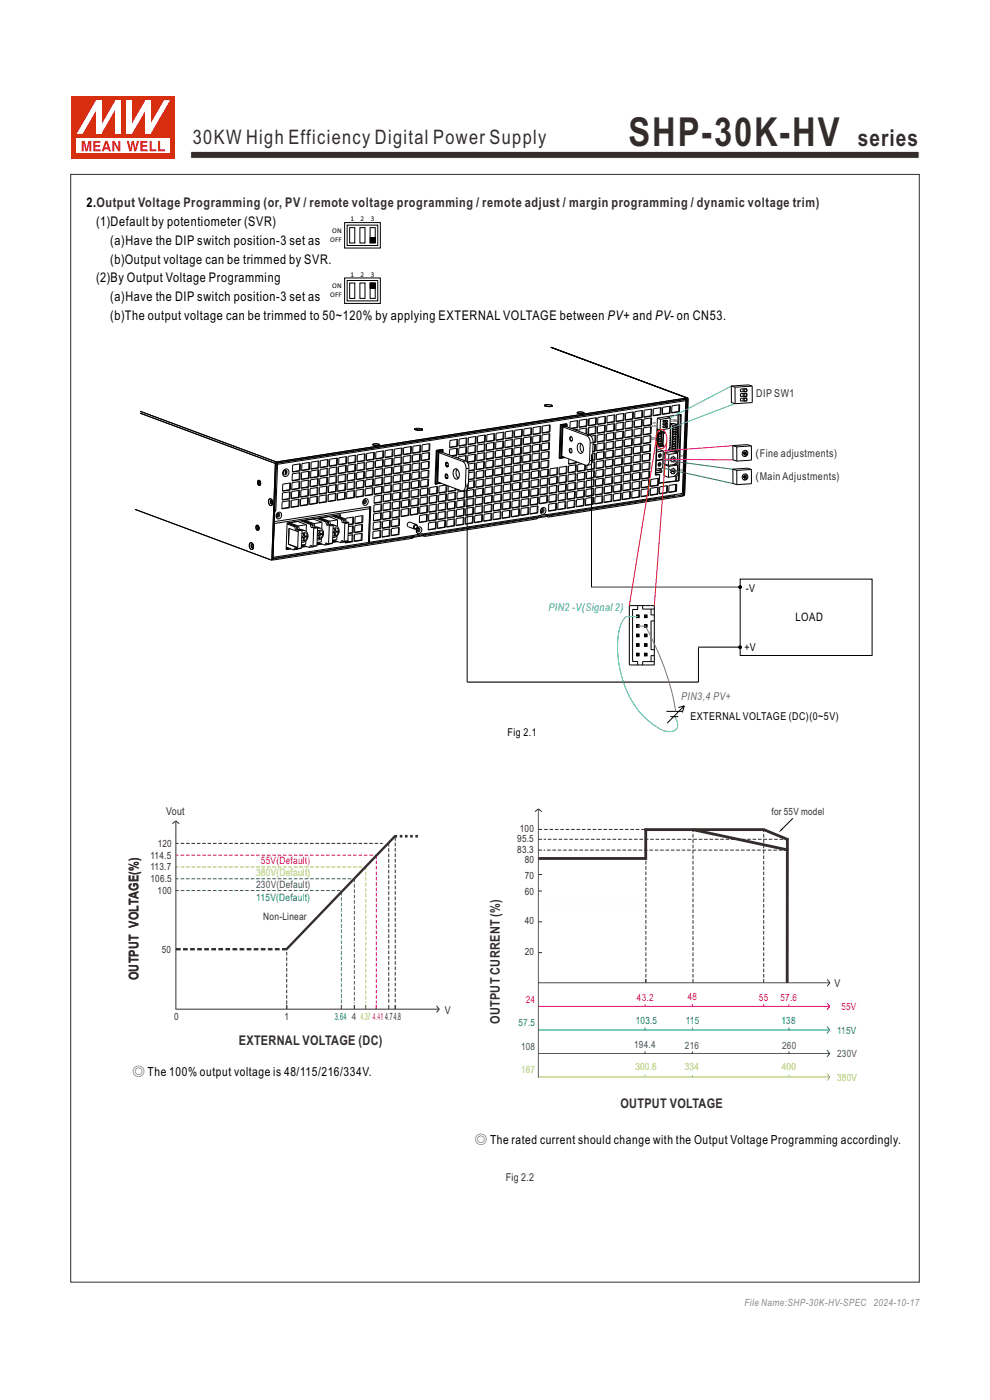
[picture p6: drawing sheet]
<svg xmlns="http://www.w3.org/2000/svg" width="210mm" height="297mm" viewBox="0 0 210 297" stroke-linecap="round" stroke-linejoin="round" font-family="sans-serif">
<defs><g id="words">
<text font-size="8.5" fill="#332c2b" x="133.3" y="31">SHP-30K-HV</text>
<text font-size="4.9" fill="#332c2b" x="181.9" y="31">series</text>
<text font-size="4.2" fill="#332c2b" x="40.9" y="30.6">30KW High Efficiency Digital Power Supply</text>
<g font-size="2.8">
<text x="18.4" y="43.9">2.Output Voltage Programming (or, PV / remote voltage programming / remote adjust / margin programming / dynamic voltage trim)</text>
<text x="20.4" y="47.9">(1)Default by potentiometer (SVR)</text>
<text x="23.4" y="51.9">(a)Have the DIP switch position-3 set as</text>
<text x="20.4" y="59.9">(2)By Output Voltage Programming</text>
<text x="23.4" y="55.9">(b)Output voltage can be trimmed by SVR.</text>
<text x="23.4" y="63.9">(a)Have the DIP switch position-3 set as</text>
<text x="23.4" y="67.9">(b)The output voltage can be trimmed to 50~120% by applying EXTERNAL VOLTAGE between PV+ and PV- on CN53.</text>
</g>
<g font-size="2.8" fill="#332c2b">
<text x="29.4" y="208" transform="rotate(-90 29.4 208)">OUTPUT VOLTAGE(%)</text>
<text x="50.7" y="221.7">EXTERNAL VOLTAGE (DC)</text>
<text x="106" y="217.3" transform="rotate(-90 106 217.3)">OUTPUT CURRENT (%)</text>
<text x="131.6" y="235.1">OUTPUT VOLTAGE</text>
</g>
<g font-size="2.6">
<text x="28.1" y="228.2">◎ The 100% output voltage is 48/115/216/334V.</text>
<text x="100.7" y="242.8">◎ The rated current should change with the Output Voltage Programming accordingly.</text>
</g>
<text font-size="2.5" fill="#050100" x="168.7" y="131.8">LOAD</text>
<g font-size="2.3" fill="#332c2b">
<text x="160.4" y="84.2">DIP SW1</text>
<text x="160.3" y="101.8">(Main Adjustments)</text>
<text x="160.3" y="96.8">(Fine adjustments)</text>
<text x="35.3" y="172.9">Vout</text>
<text x="177" y="209.3">V</text>
<text x="94.3" y="215.2">V</text>
<text x="107.3" y="250.6">Fig 2.2</text>
</g>
<g font-size="2.3" fill="#050100">
<text x="158.2" y="125.6">-V</text>
<text x="157.9" y="138.1">+V</text>
</g>
<text font-size="2.3" fill="#00a2e9" x="116.3" y="129.7">PIN2 -V(Signal 2)</text>
<text font-size="2.3" fill="#714588" x="144.5" y="148.5">PIN3,4 PV+</text>
<g font-size="2.3">
<text x="146.4" y="152.7">EXTERNAL VOLTAGE (DC)(0~5V)</text>
<text x="107.7" y="156.2">Fig 2.1</text>
</g>
<text font-size="2.2" fill="#acce22" x="54.3" y="185.8">380V(Default)</text>
<text font-size="2.2" fill="#e40082" x="55.3" y="183.3">55V(Default)</text>
<text font-size="2.2" fill="#2f318b" x="54.3" y="188.3">230V(Default)</text>
<text font-size="2.2" fill="#009b4c" x="54.4" y="191.1">115V(Default)</text>
<text font-size="2.2" fill="#332c2b" x="55.9" y="195.2">Non-Linear</text>
<g font-size="2.1" fill="#332c2b">
<text x="163.7" y="172.9">for 55V model</text>
<text x="33.5" y="179.7">120</text>
<text x="109.7" y="178.6">95.5</text>
<text x="110.3" y="176.5">100</text>
<text x="31.9" y="184.7">113.7</text>
<text x="31.9" y="182.2">114.5</text>
<text x="109.7" y="180.9">83.3</text>
<text x="111.3" y="183">80</text>
<text x="31.9" y="187.2">106.5</text>
<text x="33.4" y="189.7">100</text>
<text x="111.3" y="190">60</text>
<text x="111.3" y="186.5">70</text>
<text x="111.3" y="196">40</text>
<text x="34.3" y="202.2">50</text>
<text x="111.3" y="202.5">20</text>
<text x="37" y="216.4">0</text>
<text x="60.4" y="216.4">1</text>
<text x="81.7" y="216.4">4.74.8</text>
</g>
<g font-size="2.1" fill="#e40082">
<text x="111.5" y="212.7">24</text>
<text x="135.1" y="212.3">43.2</text>
<text x="145.9" y="212.2">48</text>
<text x="161" y="212.3">55</text>
<text x="165.6" y="212.3">57.6</text>
<text x="178.5" y="214.3">55V</text>
<text x="79.1" y="216.4">4.41</text>
</g>
<g font-size="2.1" fill="#009b4c">
<text x="71.1" y="216.4">3.64</text>
<text x="110" y="217.7">57.5</text>
<text x="134.9" y="217.2">103.5</text>
<text x="145.5" y="217.2">115</text>
<text x="165.8" y="217.2">138</text>
<text x="177.6" y="219.3">115V</text>
</g>
<g font-size="2.1" fill="#2f318b">
<text x="74.7" y="216.4">4</text>
<text x="110.5" y="222.7">108</text>
<text x="134.5" y="222.4">194.4</text>
<text x="145.3" y="222.5">216</text>
<text x="165.9" y="222.6">260</text>
<text x="177.6" y="224.3">230V</text>
</g>
<g font-size="2.1" fill="#acce22">
<text x="76.6" y="216.4">4.37</text>
<text x="110.5" y="227.7">167</text>
<text x="134.8" y="227">300.6</text>
<text x="145.3" y="227">334</text>
<text x="165.8" y="227.1">400</text>
<text x="177.6" y="229.3">380V</text>
</g>
<text font-size="2.1" fill="#8b8b8c" x="157.9" y="277">File Name:SHP-30K-HV-SPEC 2024-10-17</text>
<g font-size="1.5" fill="#050100">
<text x="74.3" y="46.9">1</text>
<text x="76.5" y="46.9">2</text>
<text x="78.7" y="46.9">3</text>
<text x="70.1" y="51.4">OFF</text>
<text x="70.5" y="49.4">ON</text>
<text x="74.3" y="58.7">1</text>
<text x="76.5" y="58.7">2</text>
<text x="78.7" y="58.7">3</text>
<text x="70.1" y="63.1">OFF</text>
<text x="70.5" y="61.2">ON</text>
</g>
<g font-size=".9">
<text x="142.3" y="89.5">CN86</text>
<text x="138.2" y="93.3">CN53</text>
</g>
<g font-size=".6">
<text x="138.5" y="89.9">DIP</text>
<text x="138.4" y="90.6">SW1</text>
<text x="144.3" y="99.9">SW52</text>
<text x="144.4" y="97">SW51</text>
</g>
</g></defs>
<g fill="none" stroke="#000" stroke-width=".21">
<path d="M116.8 73.7l29 10.7M29.7 87.6l28.7 10.7M29.7 87.3l28.9 10.7M58.4 98.3l-.7 20.2M58.6 98.5h.3M58.6 98.4h.1M58.6 98l87.2-13.6 .2 .2-.8 20.2M58.6 98l-.2 .3M58.7 98.4h.1M58.7 98.4h-.1M58.7 98.2v.2M58.7 98.4l.2 .1"/>
<path d="M58.8 98.2l.1 .3M58.9 98.5l-.4 9.6M60.2 100l-.1 .3M60.2 100h.1M60.2 99.9l-.1 .4M60.2 99.9l.4-.2 .3 .3-.1 .4-.3 .3h-.3l-.1-.2zM60.3 99.7l.6-.2 .4 .5-.2 .7-.5 .4-.4-.1-.2-.4v-.5zM60.5 99.7v1M60.6 99.7v.5M60.7 99.8v.8M62.1 98.7l1.6-.3v1.5l-1.7 .2zM63.5 99.8l-1.5 .3"/>
<path d="M63.5 99.8l.2 .1M63.6 98.4l-.1 1.4M64 98.3l1.7-.2-.1 1.5-1.6 .2zM65.5 100l-.1 1.4M65.5 99.5l-1.5 .3M65.5 99.5l.1 .1M65.5 98.1v1.4M65.9 99.9l1.7-.2-.1 1.5-1.6 .2zM66 98l1.7-.2-.1 1.5-1.7 .2zM67.4 99.7v1.4M67.4 99.2l-1.4 .3M67.4 99.2l.2 .1"/>
<path d="M67.5 97.8l-.1 1.4M67.9 99.6l1.7-.2-.1 1.5-1.7 .2zM68 97.7l1.6-.2v1.5l-1.7 .2zM69.4 99.4l-.1 1.4M69.4 98.9l-1.5 .3M69.4 98.9l.2 .1M69.5 97.5l-.1 1.4M69.9 99.3l1.6-.3v1.5l-1.7 .3zM69.9 97.4l1.7-.2-.1 1.5-1.6 .2zM71.4 99.1l-.1 1.4M71.4 98.6l-1.5 .2M71.4 98.6l.1 .1"/>
<path d="M71.4 97.2v1.4M71.8 99l1.7-.3-.1 1.5-1.6 .3zM71.9 97.1l1.6-.2v1.5l-1.7 .2zM73.3 98.8v1.4M73.3 98.3l-1.5 .2M73.3 98.3l.2 .1M73.4 96.9l-.1 1.4M73.8 98.7l1.6-.3v1.5l-1.7 .3zM73.9 96.8l1.6-.2v1.5l-1.7 .2zM75.2 99.9l-1.5 .2M75.2 99.9h.2M75.3 98.5l-.1 1.4"/>
<path d="M75.3 98l-1.5 .2M75.3 98l.2 .1M75.3 96.6v1.4M75.7 98.4l1.7-.3-.1 1.5-1.6 .3zM75.8 96.5l1.7-.2-.1 1.4-1.6 .3zM77.2 99.6l-1.5 .2M77.2 99.6h.1M77.2 98.2v1.4M77.3 97.7l-1.5 .2M77.3 97.7h.1M77.3 96.3v1.4M77.6 100l1.7-.3-.1 1.5-1.6 .3z"/>
<path d="M77.7 98.1l1.7-.3-.1 1.5-1.6 .3zM77.8 96.2l1.6-.3v1.5l-1.7 .3zM79.1 94.3l.8-.1 .6 .2-.9 .1zM79.1 99.7v1.4M79.1 99.3l-1.4 .2M79.1 99.3h.2M79.2 97.8l-.1 1.5M79.2 97.4l-1.5 .2M79.2 97.4h.2M79.3 96l-.1 1.4M79.5 94.5h.6M79.6 99.6l1.7-.2-.1 1.5-1.7 .2z"/>
<path d="M79.7 97.8l1.6-.3v1.5l-1.7 .3zM79.7 95.9l1.7-.3-.1 1.5-1.6 .3zM81.1 99.4l-.1 1.4M81.1 99l-1.5 .2M81.1 99h.2M81.2 97.5l-.1 1.5M81.2 97.1l-1.5 .2M81.2 97.1h.1M81.2 95.7v1.4M81.6 99.3l1.6-.2v1.5l-1.7 .2zM81.6 97.5l1.7-.3-.1 1.5-1.6 .3zM81.7 95.6l1.7-.3-.1 1.5-1.7 .3z"/>
<path d="M83.1 99.1l-.1 1.4M83.1 98.7l-1.5 .2M83.1 98.7h.1M83.1 97.2v1.5M83.1 96.8l-1.5 .2M83.1 96.8h.2M83.2 95.4l-.1 1.4M83.5 99l1.7-.2-.1 1.5-1.6 .2zM83.6 97.2l1.6-.3v1.5l-1.7 .3zM83.7 95.3l1.6-.3v1.5l-1.7 .3zM85 98.8v1.4M85 98.3l-1.5 .3"/>
<path d="M85 98.3l.2 .1M85.1 96.9l-.1 1.4M85.1 96.5l-1.5 .2M85.1 96.5h.2M85.2 95.1l-.1 1.4M85.5 98.7l1.6-.2v1.5l-1.7 .2zM85.6 96.9l1.6-.3v1.5l-1.7 .3zM85.6 95l1.7-.3-.1 1.5-1.6 .3zM86.9 99.9l-1.5 .2M86.9 99.9l.2 .1M87 98.5l-.1 1.4M87 98l-1.5 .3"/>
<path d="M87 98l.2 .1M87.1 96.6l-.1 1.4M87.1 96.2l-1.5 .2M87.1 96.2h.1M87.1 94.7v1.5M87.4 98.4l1.7-.2-.1 1.5-1.6 .2zM87.5 96.6l1.7-.3-.1 1.5-1.6 .2zM87.6 94.7l1.6-.3v1.5l-1.7 .3zM88 91l.9-.1 .7 .3-.9 .1-.6-.1zM88.4 91.2l.8 .1M88.5 91.3h.5M88.9 99.6l-1.5 .2"/>
<path d="M88.9 99.6l.1 .1M88.9 98.2v1.4M89 97.7l-1.5 .3M89 97.7l.1 .1M89 96.3v1.4M89 95.9l-1.5 .2M89 95.9h.2M89.1 94.4l-.1 1.5M89.3 100l1.7-.3-.1 1.5-1.6 .3zM89.4 98.1l1.7-.2-.1 1.5-1.6 .2zM89.5 96.2l1.6-.2v1.5l-1.7 .2zM89.5 94.4l1.7-.3-.1 1.5-1.6 .3z"/>
<path d="M90.8 99.8v1.4M90.9 99.3l-1.5 .2M90.9 99.3l.1 .1M90.9 97.9v1.4M90.9 97.4l-1.5 .3M90.9 97.4l.2 .1M91 96l-.1 1.4M91 95.6l-1.5 .2M91 95.6h.1M91 94.1v1.5M92.5 95.6l.2 .1M92.5 95.5l-.2 7.2h.1"/>
<path d="M92.5 95.5l.2 .1M92.7 95.7h.1M92.7 95.7l-.3 6.9M92.7 95.7l.2 .2M92.7 95.7l-.2 6.9M92.7 95.6h.1M92.7 95.6v.1M92.7 95.6l.3 .2M92.9 95.9l-.2 6.6M93 95.8v.1M93 95.8l-.1 .1M93 95.9h-.1"/>
<path d="M93 95.9l-.3 6.6M93.1 96l5 1.9M93.7 95.9l5 1.9M93.7 95.3l.2 .1M93.7 95.9l-.6 .1-.2 6.3M93.8 95.4l-1.3 .1M93.8 95.7h.1M93.8 95.7l-.8 .1M93.9 95.4v.1M93.9 95.4l-1.2 .2M93.9 95.7l-.9 .2M93.9 95.4h.1"/>
<path d="M93.9 95.5h.1M93.9 95.5l-.1 .2M93.9 95.5l-1.2 .1M93.9 95.7h.1M93.9 95.7v.3v-.3M93.9 95.5v.2M93.9 95.5v.5M94.6 98.1h.3l.2 .3v.4l-.2 .2-.3-.2zM95 98.2h-.3l-.1 .4 .2 .3 .3-.1M95.3 96.5l.1-1.2 1.6-.2v1.5M95.4 93.4l1.7-.2-.1 1.5-1.6 .3zM96.4 99.6l.5-.1 .4 .6 .1 1-.4 .5-.5-.1-.3-.6-.1-.8z"/>
<path d="M96.6 97l.4-.1-.1 .2M96.8 97v.1M96.8 96.5l-1 .2M96.8 96.5l.2 .1M96.9 95.1l-.1 1.4M96.9 94.6l-1.5 .3M96.9 94.6l.1 .1M96.9 93.2v1.4M96.9 99.6l-.2 .9 .5 .9M97 96.6l-1.1 .1M97.2 97.2l.1-.3 1.6-.3v1.2M97.3 95l1.7-.2-.1 1.5-1.6 .2z"/>
<path d="M97.4 93.1l1.7-.2-.1 1.5-1.7 .2zM98.1 97.9l.5 .5 .3 1M98.7 97.8l.5 .5 .3 1M98.7 97.8l-.6 .1M98.8 96.7l-.1 1.1M98.8 96.2l-1.5 .2M98.8 96.2l.1 .1M98.8 94.8v1.4M98.8 94.3l-1.5 .3M98.8 94.3l.2 .1M98.9 99.4l-.2 3.8M98.9 92.9l-.1 1.4"/>
<path d="M99.2 96.6l1.7-.3-.1 1.5-1.6 .3zM99.3 94.7l1.6-.2v1.5l-1.7 .2zM99.3 98.4l1.5-.2-.1 1.5M99.4 92.8l1.6-.2v1.5l-1.7 .2zM99.5 99.3l-.2 3.8M99.5 99.3l-.6 .1M100.6 99.6l-1.1 .2M100.6 99.6l.1 .1M100.7 98.2l-.1 1.4M100.7 97.8l-1.5 .2M100.7 97.8h.1M100.7 96.4v1.4"/>
<path d="M100.7 95.9l-1.5 .2M100.7 95.9l.2 .1M100.7 99.7l-1.2 .2M100.8 94.5l-.1 1.4M100.8 94l-1.5 .3M100.8 94l.2 .1M100.9 92.6l-.1 1.4M101.1 98.2l1.7-.3-.1 1.5-1.6 .3zM101.2 96.3l1.6-.3v1.5l-1.7 .3zM101.3 94.4l1.6-.2-.1 1.4-1.6 .3zM101.3 92.5l1.7-.2-.1 1.5-1.6 .2zM102.5 99.8v1.4"/>
<path d="M102.6 99.3l-1.5 .3M102.6 99.3l.1 .1M102.6 97.9v1.4M102.6 97.5l-1.5 .2M102.6 97.5h.2M102.7 96.1l-.1 1.4M102.7 95.6l-1.5 .2M102.7 95.6h.1M102.7 94.2v1.4M102.8 93.7l-1.5 .2M102.8 93.7l.1 .1M102.8 92.3v1.4"/>
<path d="M103 99.7l1.7-.2-.1 1.5-1.6 .2zM103.1 97.9l1.6-.3v1.5l-1.7 .2zM103.1 96l1.7-.3-.1 1.5-1.6 .3zM103.2 94.1l1.7-.3-.1 1.5-1.6 .3zM103.3 92.2l1.6-.2v1.5l-1.7 .2zM104.5 99.5v1.4M104.5 99l-1.5 .3M104.5 99l.2 .1M104.6 97.6l-.1 1.4M104.6 97.2l-1.5 .2M104.6 97.2h.1M104.6 97.1l-1.5 .3"/>
<path d="M104.6 95.7v1.5M104.7 95.3l-1.5 .2M104.7 95.3h.1M104.7 93.9v1.4M104.7 93.4l-1.5 .2M104.7 93.4l.2 .1M104.8 92l-.1 1.4M105 99.4l1.6-.2v1.5l-1.7 .2zM105 97.5l1.7-.2-.1 1.5-1.6 .2zM105.1 95.7l1.7-.3-.1 1.5-1.6 .3zM105.2 93.8l1.6-.3v1.5l-1.7 .3zM105.2 91.9l1.7-.2-.1 1.5-1.6 .2z"/>
<path d="M106.5 99.2l-.1 1.4M106.5 98.7l-1.5 .3M106.5 98.7l.1 .1M106.5 97.3v1.4M106.6 96.9l-1.5 .2M106.6 96.9h.1M106.6 95.4v1.5M106.6 95l-1.5 .2M106.6 95h.2M106.7 93.6l-.1 1.4M106.7 93.1l-1.5 .2M106.7 93.1l.1 .1"/>
<path d="M106.7 91.7v1.4M106.9 99.1l1.7-.2-.1 1.5-1.6 .2zM107 97.2l1.7-.2-.1 1.5-1.6 .2zM107.1 95.4l1.6-.3v1.5l-1.7 .3zM107.1 93.5l1.7-.3-.1 1.5-1.6 .3zM107.2 91.6l1.7-.2-.1 1.5-1.6 .2zM108.4 98.9v1.4M108.4 98.4l-1.5 .3M108.4 98.4l.2 .1M108.5 97l-.1 1.4M108.5 96.6l-1.5 .2M108.5 96.6h.2"/>
<path d="M108.6 95.1l-.1 1.5M108.6 94.7l-1.5 .2M108.6 94.7h.1M108.6 93.3v1.4M108.6 92.8l-1.4 .2M108.6 92.8l.2 .1M108.7 91.4l-.1 1.4M108.9 98.8l1.6-.2v1.4l-1.7 .3zM109 96.9l1.6-.2v1.5l-1.7 .2zM109 95.1l1.7-.3-.1 1.5-1.6 .3zM109.1 93.2l1.7-.3-.1 1.5-1.7 .3zM109.2 91.3l1.6-.2v1.5l-1.7 .2z"/>
<path d="M110.3 100l-1.5 .2M110.3 100h.2M110.4 96.7l-.1 1.4M110.4 98.6l-.1 1.4M110.4 98.1l-1.5 .2M110.4 98.1l.2 .1M110.4 94.8v1.5M110.5 96.7l-.1 1.4M110.5 96.2l-1.5 .3M110.5 96.2l.1 .1M110.5 93l-.1 1.4M110.5 94.8v1.4"/>
<path d="M110.5 94.4l-1.5 .2M110.5 94.4h.2M110.6 93l-.1 1.4M110.6 92.5l-1.5 .2M110.6 92.5l.2 .1M110.7 91.1l-.1 1.4M110.9 98.5l1.6-.3v1.5l-1.7 .3zM110.9 96.6l1.7-.2-.1 1.5-1.6 .2zM111 94.8l1.6-.3v1.5l-1.7 .3zM111.1 92.9l1.6-.3v1.5l-1.7 .3zM111.1 91l1.7-.3-.1 1.5-1.6 .3zM112.3 99.7l-1.5 .2"/>
<path d="M112.3 99.7h.2M112.4 98.3l-.1 1.4M112.4 97.8l-1.5 .2M112.4 97.8l.1 .1M112.4 96.4v1.4M112.4 95.9l-1.5 .3M112.4 95.9l.2 .1M112.5 94.5l-.1 1.4M112.5 94.1l-1.5 .2M112.5 94.1h.2M112.6 92.6l-.1 1.5M112.6 92.2l-1.5 .2"/>
<path d="M112.6 92.2h.1M112.6 90.8v1.4M112.8 98.2l1.7-.3-.1 1.5-1.6 .3zM112.9 96.3l1.6-.2v1.5l-1.7 .2zM113 94.5l1.6-.3v1.5l-1.7 .2zM113 92.6l1.7-.3-.1 1.5-1.6 .3zM113.1 90.7l1.6-.3v1.5l-1.7 .3zM114.2 99.8v1.5M114.3 99.4l-1.5 .2M114.3 99.4h.1M114.3 98v1.4M114.3 97.5l-1.5 .2"/>
<path d="M114.3 97.5l.2 .1M114.4 96.1l-.1 1.4M114.4 95.6l.2 .1M114.4 95.6l-1.5 .3M114.5 94.2l-.1 1.4M114.5 93.8l-1.5 .2M114.5 93.8h.1M114.5 92.3v1.5M114.5 91.9l-1.5 .2M114.5 91.9h.2M114.6 90.5l-.1 1.4M114.7 99.8l1.7-.3-.1 1.5-1.6 .3z"/>
<path d="M114.8 97.9l1.6-.3v1.5l-1.7 .3zM114.9 96l1.6-.2-.1 1.5-1.6 .2zM114.9 94.1l1.7-.2-.1 1.5-1.6 .2zM115 92.3l1.6-.3v1.5l-1.7 .3zM115.1 90.4l1.6-.3v1.5l-1.7 .3zM115.5 86l.9-.2 .7 .3-.9 .2-.5-.2zM115.9 86.2l.8 .1M116 86.2l.6 .1M116.2 99.5v1.5M116.2 99.1l-1.5 .2M116.2 99.1h.2M116.3 97.7l-.1 1.4"/>
<path d="M116.3 97.2l-1.5 .2M116.3 97.2l.1 .1M116.3 95.8v1.4M116.4 95.3l-1.5 .3M116.4 95.3l.1 .1M116.4 93.9v1.4M116.4 93.4l-1.5 .3M116.4 93.4l.2 .1M116.5 92l-.1 1.4M116.5 91.6l-1.5 .2M116.5 91.6h.2M116.6 90.2l-.1 1.4"/>
<path d="M116.7 99.5l1.6-.3v1.5l-1.7 .3zM118.2 99.2l-.1 1.4M118.6 97.2h.2M118.6 97.1h.1M118.6 99.2l1.7-.3-.1 1.5-1.6 .3zM118.7 97.1l.1 .1M118.8 97.2h.1M118.8 97.2l1-.1-1 .1M118.9 90.2h.1M118.9 90.1h.1M119 90.2h.1M119 90.2l-.3 6.9"/>
<path d="M119 97v.1M119 97l-.2 .2M119 90.2l.2 .2M119 90.2l-.2 7M119 90.1l.1 .1M119 90.1v.1M119 97.1l-.2 .1M119 97.1h.1M119.1 97h-.1M119.1 90.2h-.1M119.1 90.2l.2 .2M119.2 96.8l5.1 1.9 .5-.2 .3-.8"/>
<path d="M119.2 96.8h.1M119.2 90.4l-.2 6.6M119.3 90.4h.1M119.3 90.4h-.1M119.3 90.4l-.2 6.6M119.4 90.6l5.1 1.8M119.5 96.9l-.4 .1M119.6 97l-.6 .1M120 90.5l5.1 1.8M120.1 90.5h-.7l-.2 6.3M120.1 98.9v1.4M120.2 90.2v.1"/>
<path d="M120.2 90.2l-.9 .2M120.2 90h.1M120.2 90l-1.2 .1M120.2 90l-.2-.1 .2 .1M120.2 90l-1.3 .1-.3 7.1h.1M120.2 90.3l-.9 .1M120.2 90v.2M120.2 90l-1.1 .2M120.2 90.3h.1M120.3 90l-.1 .5v-.2M120.3 90l-.1 .3M120.6 98.8l1.6-.2v1.5l-1.7 .2z"/>
<path d="M120.7 97.4l-.1 1.1 1.7-.3M120.9 95.2l.2-.1 .2 .4v.4l-.2 .2-.3-.4zM121 92.7l.2-.1 .2 .3v.4l-.1 .3-.4-.3zM121.2 95.3l-.3-.1v.4l.1 .4 .3-.1M121.3 92.8l-.2-.1-.1 .5 .2 .3 .2-.1M122 91.2l.5-.1v.3M122.1 98.6l-.1 1.4M122.1 98.2l-1.5 .2M122.1 98.2h.2M122.1 97.9v.3M122.3 98v.2M122.4 91.1v.2"/>
<path d="M122.4 90.7l-1.3 .2M122.4 90.7h.1M122.4 89.2v1.5M122.4 87.5l.9-.1 .6 .2-.9 .2zM122.5 90.7l.1-1.5-1.7 .3v1.3M122.5 90.7l-1.3 .2M122.6 98.1h.1M122.6 98.1h.2M122.7 94.1l.3-.1 .3 .1 .4 .6v1l-.4 .5-.4-.1-.4-.6-.1-.7zM122.8 91.5v-.5l1.7-.2-.1 1.3M122.9 87.7l.5 .1M122.9 89.2l1.7-.3-.1 1.5-1.6 .3z"/>
<path d="M123.3 94.1l-.2 1 .1 .5 .4 .4M123.5 98.4l-.9 .1-.1 1.5 1.7-.2M124 99.7l-1.5 .3M124 99.7l.2 .1M124 98.6v1.1M124.2 98.7v1.1M124.3 90.8v1.2M124.3 90.4l-1.5 .2M124.3 90.4h.2M124.4 88.9l-.1 1.5M124.5 92.4l.5 .7 .2 .9M124.5 98.7v1l1.6-.2"/>
<path d="M124.9 88.9l1.6-.3v1.5l-1.7 .3zM124.9 90.7v1.4M125 88.8l-.1 1.5M125.1 92.3l.5 .7 .2 .9M125.1 92.3l-.6 .1M125.2 94l-.1 3.7M125.3 92.5l1.1-.1-.1 1.5M125.6 98.1l.6-.1-.1 1.5M125.7 97.6l-.3 .9-.9 .2M125.7 97.6l-.6 .1M125.7 96.2l.5-.1v1.5M125.8 94.3l.5-.1v1.5"/>
<path d="M125.8 93.9l-.1 3.7M125.8 93.9l-.6 .1M125.9 99.9h.1M125.9 99.9v1.4M126 99.4l-1.5 .3M126 99.4l.1 .1M126 98v1.4M126 97.5l-.3 .1M126 97.5l.2 .1M126.1 96.1l-.1 1.4M126.1 95.7h-.4M126.1 95.7h.2"/>
<path d="M126.2 94.3l-.1 1.4M126.2 93.8l-.4 .1M126.2 93.8l.1 .1M126.2 97.6l-.5 .1M126.2 92.4v1.4M126.2 91.9l-1.5 .3M126.2 91.9l.2 .1M126.3 95.7l-.6 .1M126.3 90.5l-.1 1.4M126.3 90l-1.5 .3M126.3 90l.2 .1M126.3 93.9h-.5"/>
<path d="M126.4 88.6l-.1 1.4M126.4 92v-1.5l-1.6 .2-.1 1.5M126.4 92l-1.6 .2M126.4 99.8l1.7-.3-.1 1.5-1.6 .3zM126.5 97.9l1.6-.2v1.5l-1.7 .2zM126.6 96.1l1.6-.3v1.5l-1.7 .3zM126.6 94.2l1.7-.3-.1 1.5-1.6 .3zM126.7 92.3l1.6-.3v1.5l-1.7 .3zM126.8 90.4l1.6-.2v1.5l-1.7 .2zM126.8 88.6l1.7-.3-.1 1.5-1.6 .3zM127.9 99.6v1.4M127.9 99.1l-1.5 .3"/>
<path d="M127.9 99.1l.2 .1M128 97.7l-.1 1.4M128 97.2l-1.5 .3M128 97.2l.2 .1M128.1 95.8l-.1 1.4M128.1 95.4l-1.5 .2M128.1 95.4h.1M128.1 93.9v1.5M128.1 93.5l-1.5 .2M128.1 93.5h.2M128.2 92.1l-.1 1.4M128.2 91.6l-1.5 .2"/>
<path d="M128.2 91.6l.2 .1M128.3 90.2l-.1 1.4M128.3 89.7l-1.5 .3M128.3 89.7l.1 .1M128.3 88.3v1.4M128.4 99.5l1.6-.3v1.5l-1.7 .3zM128.5 97.6l1.6-.2-.1 1.5-1.6 .2zM128.5 95.7l1.7-.2-.1 1.5-1.6 .2zM128.6 93.9l1.6-.3v1.5l-1.7 .3zM128.7 92l1.6-.3v1.5l-1.7 .3zM128.7 90.1l1.7-.2-.1 1.5-1.6 .2zM128.8 88.3l1.6-.3v1.5l-1.7 .3z"/>
<path d="M129.9 99.3l-.1 1.4M129.9 98.8l-1.5 .2M129.9 98.8l.1 .1M129.9 97.4v1.4M130 96.9l-1.5 .3M130 96.9l.1 .1M130 95.5v1.4M130 95.1l-1.5 .2M130 95.1h.2M130.1 93.6l-.1 1.5M130.1 93.2l-1.5 .2M130.1 93.2h.2"/>
<path d="M130.2 91.8l-.1 1.4M130.2 91.3l-1.5 .2M130.2 91.3l.1 .1M130.2 89.9v1.4M130.2 89.4l-1.5 .3M130.2 89.4l.2 .1M130.3 88l-.1 1.4M130.3 99.2l1.7-.3-.1 1.5-1.6 .3zM130.4 97.3l1.7-.2-.1 1.5-1.6 .2zM130.5 95.4l1.6-.2v1.5l-1.7 .2zM130.5 93.6l1.7-.3-.1 1.5-1.6 .3zM130.6 91.7l1.7-.3-.1 1.5-1.6 .3z"/>
<path d="M130.7 89.8l1.6-.2v1.5l-1.7 .2zM130.8 87.9l1.6-.2-.1 1.5-1.6 .2zM131.8 99v1.4M131.9 98.5l-1.5 .2M131.9 98.5l.1 .1M131.9 97.1v1.4M131.9 96.6l-1.5 .3M131.9 96.6l.2 .1M132 95.2l-.1 1.4M132 94.8l-1.5 .2M132 94.8h.1M132 93.3v1.5"/>
<path d="M132.1 92.9l-1.5 .2M132.1 92.9h.1M132.1 91.5v1.4M132.1 91l-1.5 .2M132.1 91l.2 .1M132.2 89.6l-.1 1.4M132.2 89.1l-1.5 .3M132.2 89.1l.1 .1M132.2 87.7v1.4M132.3 98.9l1.7-.3-.1 1.5-1.7 .3zM132.4 97l1.6-.2v1.5l-1.7 .2zM132.4 95.1l1.7-.2-.1 1.5-1.6 .2z"/>
<path d="M132.5 93.3l1.7-.3-.1 1.5-1.6 .3zM132.6 91.4l1.6-.3v1.5l-1.7 .3zM132.6 89.5l1.7-.2-.1 1.5-1.6 .2zM132.7 87.6l1.7-.2-.1 1.5-1.6 .2zM133.8 98.7l-.1 1.4M133.8 98.2l-1.5 .2M133.8 98.2l.2 .1M133.9 96.8l-.1 1.4M133.9 96.3l-1.5 .3M133.9 96.3l.1 .1M133.9 94.9v1.4M134 94.4l-1.5 .3"/>
<path d="M134 94.4l.1 .1M134 93v1.4M134 92.6l-1.5 .2M134 92.6h.2M134.1 91.2l-.1 1.4M134.1 90.7l-1.5 .2M134.1 90.7l.1 .1M134.1 89.3v1.4M134.2 88.8l-1.5 .3M134.2 88.8l.1 .1M134.2 87.4v1.4M134.3 98.6l1.6-.3v1.5l-1.7 .3z"/>
<path d="M134.3 96.7l1.7-.2-.1 1.4-1.6 .3zM134.4 94.8l1.7-.2-.1 1.5-1.7 .2zM134.5 93l1.6-.3v1.5l-1.7 .3zM134.5 91.1l1.7-.3-.1 1.5-1.6 .3zM134.6 89.2l1.7-.3-.1 1.6-1.6 .2zM134.7 87.3l1.6-.2v1.5l-1.7 .2zM135.7 99.8l-1.5 .2M135.7 99.8h.2M135.8 98.3l-.1 1.5M135.8 97.9l-1.5 .2M135.8 97.9h.1M135.8 96.5v1.4"/>
<path d="M135.8 96l-1.4 .2M135.8 96l.2 .1M135.9 94.6l-.1 1.4M135.9 94.1l-1.5 .3M135.9 94.1l.2 .1M136 92.7l-.1 1.4M136 92.3l-1.5 .2M136 92.3h.1M136 90.8v1.5M136.1 90.4l.1 .1M136.1 90.4l-1.5 .2M136.1 89v1.4"/>
<path d="M136.1 88.5l-1.5 .3M136.1 88.5l.2 .1M136.2 87.1l-.1 1.4M136.2 98.3l1.7-.3-.1 1.5-1.6 .3zM136.3 96.4l1.6-.3v1.5l-1.7 .3zM136.4 94.5l1.6-.2v1.5l-1.7 .2zM136.4 92.7l1.7-.3-.1 1.5-1.6 .3zM136.5 90.8l1.7-.3-.1 1.5-1.7 .3zM136.6 88.9l1.6-.3v1.5l-1.7 .3zM136.6 87l1.7-.2-.1 1.5-1.6 .2zM137.7 99.9l-.1 1.4M137.7 99.5l-1.5 .2"/>
<path d="M137.7 99.5h.1M137.7 98v1.5M137.7 97.6l-1.5 .2M137.7 97.6h.2M137.8 96.2l-.1 1.4M137.8 95.7l-1.5 .2M137.8 95.7l.2 .1M137.9 94.3l-.1 1.4M137.9 93.8l-1.5 .3M137.9 93.8l.1 .1M137.9 92.4v1.4M137.9 92l-1.4 .2"/>
<path d="M137.9 92h.2M138 90.5l-.1 1.5M138 90.1l-1.5 .2M138 90.1h.2M138.1 88.7l-.1 1.4M138.1 88.2l-1.5 .2M138.1 88.2l.1 .1M138.1 86.8v1.4M138.6 86.7l1.7-.2-.1 1.5-1.7 .2zM139.1 99.9h-.1M139.3 95.5l.6-.1 .8 .3M139.3 94.6l.3 .2"/>
<path d="M139.4 91l.6 .2M139.4 91.6l.4 .1M139.4 94.5l.2 .1M139.4 91.3h.6l1 .4M139.4 88.7l.7 .3M139.5 88.7l5-.8-.4 14.1M139.5 88.7l-.5 12.1 .9-.1M139.5 91l-.4 8.9M139.5 94.2h.2M139.6 93.7h.1M139.6 93.5l.1 .1M139.6 93.5h.1"/>
<path d="M139.6 93.5l.2 .1M139.6 93l.2 .1M139.6 93.1l.2 .1M139.6 93h.1M139.6 93l.3 .1M139.6 92.6l.2 .1M139.6 92.5l.2 .1M139.6 92.5h.1M139.6 92.5l.3 .1M139.6 94.6v.2M139.6 92.1l.2 .1M139.7 92h.1"/>
<path d="M139.7 91.9h.1M139.7 91.8l-.3 2.7M139.7 91.9l.2 .1M139.7 99.4l.7 .3M139.7 98.5l.2-.1v.1l-.1 .1zM139.7 94.1v.1M139.7 94.1h.1M139.7 93.6h.1M139.7 93.6v.1M139.8 93.1v.1M139.8 93.1h.1M139.8 91.9l-.2-.1-.2 2.7"/>
<path d="M139.8 91.7v.2M139.8 94.2h-.1M139.8 96.6l.1-.1 .1 .1-.1 .1zM139.8 94.1v.1M139.8 92.6v.1M139.8 92.6h.1M139.8 93.7h-.1M139.8 93.6h.1M139.8 93.6v.1M139.8 92v.2M139.8 92l.1 .1M139.8 93.2h.1"/>
<path d="M139.8 94.1l-.2-.1 .1 .1M139.8 94.1h-.1M139.8 94.1h.1M139.8 94.2h.1M139.8 92.7h.1M139.8 93.6h-.1M139.9 93.7h-.1M139.9 92.1v.1M139.9 93.6v.1M139.9 93.2h-.1M139.9 93.1h.1M139.9 93.1h-.1"/>
<path d="M139.9 93.2h.1M139.9 93.1v.1M139.9 92.7h-.1M139.9 92.6h.1M139.9 92.6h-.1M139.9 92.7h.1M139.9 92.6v.1M139.9 92.2h-.1M139.9 92h-.1M139.9 92v.1M139.9 94l.3 .2M139.9 94l.3 .1"/>
<path d="M139.9 94l.4 .1M139.9 92.1h.1M139.9 98.1l.1 .4-.3 .3M140 93.5l.2 .1M140 93.5l.2 .2M140 93.5l.3 .1M140 93l.2 .2M140 93l.4 .1M140 93l.2 .1M140 92.5l.3 .2M140 92.5l.4 .1M140 92.5l.3 .1"/>
<path d="M140 96.3l.1 .4-.3 .3M140 91.9l.3 .3M140 91.9l.4 .1M140 91.9l.3 .1M140 87.9l-1.5 .2M140 87.9l.2 .1M140.1 86.5l-.1 1.4M140.1 89l-.1 2.2M140.2 94.1v.1M140.2 94.1h.1M140.2 93.6v.1M140.2 93.6h.1"/>
<path d="M140.2 93.1v.1M140.2 93.1h.1M140.2 94.4h-.7M140.2 94.4l.5 .2M140.2 94.1v.3M140.3 94.7l.1 .1M140.3 94.6v.2h-.7M140.3 94.6h-.7M140.3 92.6v.1M140.3 92.6h.1M140.3 93.6l-.1 .5M140.3 92v.2"/>
<path d="M140.3 92v.1M140.3 93.1v.5M140.3 93.1h.1M140.3 94.1h-.1M140.3 94.1h.1M140.3 92.7v.3M140.3 92.7h.1M140.3 94.2h-.1M140.3 94.1v.1M140.3 93.7h-.1M140.3 93.6h-.1M140.3 93.6h.1"/>
<path d="M140.3 93.7h.1M140.3 93.6v.1M140.3 92.1v.4M140.3 92.1h.1M140.4 93.1h-.2M140.4 93.1h.1M140.4 91.9l-.1 .1M140.4 93.2h-.2M140.4 93.2h.1M140.4 93.1v.1M140.4 92.6h-.1M140.4 92.6h.1"/>
<path d="M140.4 91.9h-.6M140.4 97.4l.2 .1M140.4 91.8l.2 .1M140.4 91.7v.2M140.4 91.7h-.6M140.4 92.6v.1M140.4 92.7h-.1M140.4 99.7l-1.3 .2M140.4 99.7v.4M140.4 92h-.1M140.4 92v.1M140.4 92.2h-.1"/>
<path d="M140.4 92.1v.1M140.5 94.6l-.6-.1 .4 .1M140.5 94.6l-.1 .2M140.5 94.6h.2M140.5 94.4l.2 .1M140.6 86.4l1.6-.2v1.5l-1.7 .2zM140.6 91.9h.3l-.1 .1M140.6 91.7l-.5-.1 .3 .1M140.6 91.7v.2M140.6 97.5v1.8l-1.5 .2M140.6 97.5l-1.4 .3M140.6 94.4h-.1"/>
<path d="M140.6 94.4l.2 .1M140.7 95.7l-.1 1.7-1.4 .2M140.7 95.7l-1.4 .2M140.7 94.5v.1M140.8 98.4l1 .3M140.8 92l-.2 2.4M140.8 92h.1M140.8 94.5v.3h-.4M140.8 94.5h-.1M140.8 92l-.1-.1-.2 2.5M141 91.7l-.2 .3M141 91.7h-.4"/>
<path d="M141.2 90.7h.1M141.2 90.1l.1 .1M141.2 89.4l-.6 .1M141.2 90.3v.4M141.2 90.3l.1 .1M141.2 89.5l.1 .1M141.2 90.6h-.6M141.2 89.8v.3M141.2 89.8h.1M141.2 90h-.6M141.2 89.2v.3M141.2 89.2h.1"/>
<path d="M141.2 98.5l-.2 .1M141.3 90.4v.3M141.3 89.8v.4M141.3 89.2v.4M141.5 88.4l.7 .2M141.5 90.3l-.9 .1v.3h.6M141.5 90.3h-.3M141.5 90.3l.1 .1M141.5 89.8h-.9v.3h.6M141.5 89.8h-.3M141.5 89.8h.1M141.5 89.2h-.9v.4l.6-.1"/>
<path d="M141.5 89.2h-.3M141.5 89.2h.1M141.6 90.4v.3h-.3M141.6 90.4h-.3M141.6 89.8v.3l-.3 .1M141.6 89.8h-.3M141.6 89.2v.4h-.3M141.6 89.2h-.3M141.8 95.2l.3 .1M141.8 95.2v.3l.3 .1M141.9 96.5l-.1 2.3M141.9 98.9l-1-.3-.1 2.3"/>
<path d="M141.9 96.4l-1-.3-.1 2.3M142 87.6l-1.5 .2M142 87.6l.2 .1M142.1 86.2l-.1 1.4M142.1 95.1h.1M142.1 94.9v.2M142.1 94.4l.1 .2M142.1 95h.1M142.1 93.9l.1 .2M142.1 93.9h.1M142.1 93.5h.1M142.1 97.3h.2"/>
<path d="M142.1 99.8h.2M142.1 93.4v.1M142.1 92.9l.1 .1M142.1 93.5l.1 .1M142.1 89.9l.3 .1h-.1M142.1 89.9l.9-.1 1 .4M142.1 95.2h-.3M142.1 93.4h.1M142.1 94.9v.1M142.1 92.9h.1M142.2 92.4v.1M142.2 94.4v.1"/>
<path d="M142.2 91.9v.1M142.2 92h.1M142.2 92.4h.1M142.2 88.6l-.1 2.3-2.1 .3M142.2 88.6l-2.1 .4M142.2 91.5h.1M142.2 91.4v.1M142.2 93.4h-.1M142.2 91.4h.1M142.2 90.8l.1 .2M142.2 92.9h-.1M142.2 90.3v.2"/>
<path d="M142.2 90.5h.1M142.2 91.8v.1M142.2 91.3v.1M142.3 90.8v.1M142.3 90.3v.1M142.3 90l-.2 5.7 .6 .2M142.3 90l.5 .2M142.3 99.5l.2 .1M142.3 96.9l.2 .2M142.3 97.6l-.2 .1M142.4 95.8l-1.4 .2M142.5 95.6l.2 .1"/>
<path d="M142.5 97.1a.46 .46 0 0 1 .7 .2 .46 .46 0 0 1-.4 .6 .46 .46 0 0 1-.5-.3 .46 .46 0 0 1 .2-.5zM142.5 99.6a.46 .46 0 0 1 .7 .2 .46 .46 0 0 1-.4 .6 .46 .46 0 0 1-.5-.3 .46 .46 0 0 1 .2-.5zM142.5 97.9l-.2 .2M142.5 99.9h.5l-.1 .2zM142.5 97.4h.5l-.1 .1zM142.5 86.1l1.7-.2-.1 1.4-1.6 .3zM142.6 95.3h.2M142.6 95.1l.2 .1M142.6 95.1h.1M142.6 95.1l.3 .1M142.6 94.7l.2 .1M142.6 94.2l.2 .1"/>
<path d="M142.6 94.1l.2 .1M142.6 94.1h.1M142.6 94.1l.3 .1M142.6 93.7l.2 .1M142.6 93.6h.1M142.7 93.6l.1 .1M142.7 93.2l.1 .1M142.7 93.1h.1M142.7 93.6h.2M142.7 93h.1M142.7 93l.2 .1M142.7 92.7l.1 .1"/>
<path d="M142.7 92.6h.1M142.7 92.5h.1M142.7 95.7v.2M142.7 92.1h.2M142.7 92.5l.3 .1M142.7 92.2h.1M142.7 92h.1M142.7 91.7h.2M142.7 91.6h.2M142.7 92l.3 .1M142.7 91.5h.1M142.7 91.5l.3 .1"/>
<path d="M142.7 91.2h.2M142.7 91l.2 .1M142.7 91l.3 .1M142.7 90.5l.2 .1M142.7 90.7h.2M142.7 90.5h.1M142.7 90.4l-.2 5.2M142.8 90.5l.2 .1M142.8 95.2v.1M142.8 95.2h.1M142.8 94.7v.1M142.8 94.7h.1"/>
<path d="M142.8 94.2v.1M142.8 94.2h.1M142.8 96.7v.2M142.8 99.2v.2M142.8 97.9v.3M142.8 93.7v.1M142.8 93.7h.1M142.8 95.3h.1M142.8 93.1v.2M142.8 93.1l.1 .1M142.8 94.8h.1M142.8 92.6v.2"/>
<path d="M142.8 92.6l.1 .1M142.8 90.4l-.1-.1-.2 5.3M142.8 90.2v.2M142.8 94.3h.1M142.9 92.1v.1M142.9 92.1l-.1 .1M142.9 94.2l-.1 .1M142.9 91.6v.1M142.9 91.6h.1M142.9 93.7v.1M142.9 95.3h-.1M142.9 93.3h-.1"/>
<path d="M142.9 95.2h.1M142.9 95.2h-.1M142.9 91.1v.1M142.9 91.1h.1M142.9 93.2v.1M142.9 95.3h.1M142.9 95.2v.1M142.9 92.7l-.1 .1M142.9 94.7l-.3-.1 .2 .1M142.9 94.7h.1M142.9 94.7h-.1M142.9 90.6v.1"/>
<path d="M142.9 90.6h.1M142.9 92.7h.1M142.9 94.2h.1M142.9 94.2h-.1M142.9 94.8h-.1M142.9 94.3h-.1M142.9 92.2h.1M142.9 94.7v.1M142.9 92.2h-.1M142.9 94.3h.1M142.9 93.8h-.1M142.9 94.2v.1"/>
<path d="M142.9 91.7h.1M142.9 93.6v.1M142.9 93.6l-.1 .1M142.9 93.1v.1M142.9 93.1h-.1M142.9 93.8h.1M142.9 93.7h.1M142.9 92.8h-.1M142.9 93.2l.1 .1M142.9 93.2h.1M143 92.6h-.2M143 92.6v.1"/>
<path d="M143 93.3h-.2M143 93.3h-.1M143 90.6v.1M143 90.7h-.1M143 97.9l.1 .1M143 92.7h-.1M143 92.7l-.1 .1M143 92.2h-.2M143 92.7h.1M143 92.1h-.1M143 92.1v.1M143 95.1l.2 .2"/>
<path d="M143 95.1l.4 .1M143 95.1l.2 .1M143 91.6h-.1M143 91.6h.1M143 92.2h.1M143 94.6l.4 .1M143 94.6l.2 .2M143 94.6l.2 .1M143 91.6v.1M143 91.1h.1M143 91.1h-.1M143 91.7h-.1"/>
<path d="M143 94.1l.3 .2M143 94.1l.4 .1M143 91.2h-.1M143 91.1v.1M143 93.6h.4M143 93.6l.3 .2M143 93.6h.3M143 90.6h.1M143 90.6h-.1M143 90.7h.1M143 93l.3 .3M143 93l.4 .1"/>
<path d="M143 93l.3 .1M143 95.9l.7 .2M143.1 92.5l.2 .2M143.1 92.5l.2 .1M143.1 92.5l.3 .1M143.1 92l.2 .1M143.1 92l.2 .2M143.1 92l.3 .1M143.1 91.5l.2 .2M143.1 91.5l.4 .1M143.1 91.5l.2 .1M143.1 91l.3 .2"/>
<path d="M143.1 91l.4 .1M143.1 91l.3 .1M143.1 90.5l.4 .1M143.1 90.5l.3 .2M143.1 90.5l.3 .1M143.1 94.1h-.1M143.1 97.6l.3 .1M143.2 96.9l-.1 .2M143.2 99.5l-.1 .1M143.2 95.2v.1M143.2 95.2h.1M143.2 94.7v.1"/>
<path d="M143.2 94.7h.1M143.3 94.2v.1M143.3 94.2h.1M143.3 93.6v.2M143.3 93.6v.1M143.3 95.5h-.7M143.3 95.5l.5 .1M143.3 93.1v.2M143.3 93.1l.1 .1M143.3 95.2v.3M143.3 94.8v.3M143.3 95.8h.2"/>
<path d="M143.3 95.7v.1l-.6 .1M143.3 95.7h-.6M143.3 94.8h-.1M143.3 92.6v.1M143.3 92.6l.1 .1M143.3 94.7v.1M143.3 94.3v.3M143.3 92.1v.1M143.3 92.1h.1M143.3 94.3h.1M143.3 98.5l.4 .1M143.3 93.8v.3"/>
<path d="M143.3 93.8h.1M143.3 91.6v.1M143.3 91.6h.1M143.3 93.7v.1M143.3 93.3v.3M143.4 95.2h.1M143.4 95.2h-.2M143.4 93.2h.1M143.4 93.2l-.1 .1M143.4 91.1h.1M143.4 91.1v.1M143.4 95.2v.1"/>
<path d="M143.4 95.2h-.1M143.4 92.7v.4M143.4 92.7h.1M143.4 92.7h-.1M143.4 94.7h-.2M143.4 94.7h.1M143.4 90.6h.1M143.4 90.6v.1M143.4 95.3h-.2M143.4 92.2v.4M143.4 94.8h-.2M143.4 94.8h-.1"/>
<path d="M143.4 94.3h-.1M143.4 94.7v.1M143.4 94.7h-.1M143.4 92.2h-.1M143.4 94.2h.1M143.4 94.2h-.1M143.4 92.1v.1M143.4 91.7v.4M143.4 93.6v.1M143.4 93.6h-.1M143.4 94.3h.1M143.4 93.8h-.1"/>
<path d="M143.4 94.2v.1M143.4 91.7h-.1M143.4 91.6v.1M143.4 93.7h-.1M143.4 93.7v.1M143.4 91.2v.4M143.4 91.2h.1M143.4 93.1v.1M143.4 93.1h-.1M143.4 93.8h.1M143.4 90.7v.4M143.4 90.7h.1"/>
<path d="M143.4 92.6h-.1M143.4 92.6v.1M143.4 92.1h-.1M143.4 92.1h.1M143.4 97.3h-.2M143.4 99.8h-.2M143.5 92.2h-.1M143.5 91.7h-.2M143.5 92.1v.1M143.5 92.1h-.1M143.5 91.6h-.2M143.5 91.6h.1"/>
<path d="M143.5 90.4h-.7M143.5 90.3l.2 .1M143.5 91.1h-.1M143.5 91.1h.1M143.5 91.7h-.1M143.5 91.7h.1M143.5 90.2l-.1 .3M143.5 90.2h-.7M143.5 91.6v.1M143.5 91.6h-.1M143.5 90.7h-.1M143.5 91.1v.1"/>
<path d="M143.5 90.6h-.1M143.5 90.6h.1M143.5 91.2h-.1M143.5 95.7v.1M143.5 95.7l-.5-.1 .3 .1M143.5 90.7h.1M143.5 90.6v.1M143.6 95.8l-.1 .2M143.6 95.5h.2M143.7 90.4l.2 .1M143.7 90.2l-.5-.1 .3 .1M143.7 90.2v.2"/>
<path d="M143.7 97.9l-.7 .6M143.7 95.5h-.1M143.7 95.5h.2M143.7 98.6l-.1 2.4-1.8 .3M143.7 98.6l-1.8 .4-.1 2.3M143.7 96.1l-.1 2.3-1.8 .3M143.7 96.1l-1.8 .3M143.7 95.8v.3M143.8 95.5v.1M143.8 95.6l-.3 .1M143.8 88v2.1M143.9 95.5v.3h-.4"/>
<path d="M143.9 95.5h-.1M143.9 90.5l-.2 5M143.9 90.5h.1M143.9 90.5l-.2-.1-.1 5.1M144 87.3l-1.5 .2M144 87.3h.1M144 90.5l-.2 5M144 85.9v1.4M144 88l-.1 2.2M144 90.5h-.1M144 90.2v.3M144 90.2h-.3"/>
<path d="M144.4 87.9l-.5 14.1M145.4 84.7l.1 .3M145.5 85l-.8 19.7M145.5 85l-86.6 13.5M145.5 84.7v.3M145.6 84.9l-.7 19.7-.2 .1M145.7 84.7h.1M145.7 84.7l-87.1 13.6-.7 20.1M145.7 84.7l-.7 20.2M28.6 108.1l28.8 10.7 .3-.3M53.1 115.2h.3l.3 .4v.7l-.2 .3-.4-.2-.2-.3v-.5zM53.6 115.4l-.1 .4 .2 .3"/>
<path d="M53.6 115.4v.1M53.7 115.5l-.3-.1-.1 .5 .2 .3 .3-.1M53.7 116.1h.1M53.7 115.7l.1 .2M54.4 111.5l.3-.1 .2 .3v.5l-.1 .3-.5-.3zM54.6 111.6l.3 .1-.1 .6-.3-.2zM54.7 102h.4l.2 .3-.1 .5-.1 .2-.4-.3zM54.8 111.6l.1 .6M54.9 102.1l.2-.1 .1 .3v.5l-.3-.3zM55.1 102.1l.1 .6M57.1 105.9h.4l.3 .3v.7l-.3 .4-.3-.1-.2-.4v-.5zM57.3 106.4l.1 .2"/>
<path d="M57.7 118.7v.1M57.7 106.1l-.1 .4 .2 .3M57.7 118.7l-.2 .1M57.7 118.8h.4M57.8 106.2l-.3-.1-.1 .4 .2 .4 .2-.2M57.9 118.4l-.2 .3M57.9 118.4l-.2 .1M58.1 118.5h-.2M58.1 118.5v.3M58.2 110.6h.1M58.2 110.4l.2 .2M58.2 110.6h.2"/>
<path d="M58.2 108.3l.1 .1M58.3 108.3l-.1 .1M58.3 108.3l.2 .1M58.4 108.3h-.1M58.4 108.1v.2M58.4 110.6l20.2-3.1-.2 7.5M58.5 108.4l-.3 .2M58.5 108.4h.1M58.5 108.1h-.2M58.5 108.1v.3M58.7 109.6h.1M58.8 108.9l.5-.3 .4 .4-.1 .6-.3 .4-.4 .1-.3-.3v-.5z"/>
<path d="M58.9 109v.3l-.2 .2M58.9 108.9l.2 .2v.2l-.4 .3M59.8 106.5l1.7-.3-.1 1.5-1.6 .3zM59.9 104.6l1.7-.3-.1 1.5-1.6 .3zM60 102.7l1.6-.3v1.5l-1.7 .3zM60.6 100.3v.4M60.7 116.1l1.6 .6M60.8 116.3l-.1 .2 .8-.1M60.9 111.2l1.6 .5M60.9 111l1.9 .7M61 110.9l2 .8M61.1 116.2l-.4 .1"/>
<path d="M61.2 115.5l1.9 .7M61.2 115.5h.1M61.2 116.3l-.5 .1M61.3 107.6l-1.5 .3M61.3 107.6l.1 .1M61.3 110.9l2 .7M61.3 106.2v1.4M61.4 105.8l-1.5 .2M61.4 105.8h.1M61.4 104.4v1.4M61.4 103.9l-1.5 .2M61.4 103.9h.2"/>
<path d="M61.5 102.5l-.1 1.4M61.8 106.1l1.7-.2-.1 1.5-1.6 .2zM61.9 104.3l1.6-.3v1.5l-1.7 .3zM61.9 102.4l1.7-.3-.1 1.5-1.6 .3zM62 100.5l1.7-.2-.1 1.5-1.6 .2zM62.5 111.7l.2 .7M62.7 116.5l.1 .1M62.7 112.4l.4 .1M62.8 116.3l-.2 .3-.3 .1M62.8 111.7h-.3M62.8 111.7l.1 .4h.2M62.9 112l.2 .1"/>
<path d="M62.9 116.4l-.1 .2M63 111.7l.1 .4M63.1 116.4l-.1 .1-.4-.3-.3 .5M63.1 116.2v.2M63.1 110.6h.1M63.1 110.6l1.9 .7M63.1 110.6l-1.7 .3M63.1 112.5l.1 .1M63.1 116.2h.1M63.2 116.4l-.4 .2M63.2 112.8l-1.9-.7-.1 3.4M63.2 112.8l-.1 3.4"/>
<path d="M63.2 112.6v.2M63.2 107.3l-1.4 .3M63.2 107.3l.2 .1M63.3 105.9l-.1 1.4M63.3 111.6l-.3 .1M63.3 111.6l.2 .7M63.3 105.5l-1.5 .2M63.3 105.5h.2M63.4 104l-.1 1.5M63.4 103.6l-1.5 .2M63.4 103.6h.1M63.4 102.2v1.4"/>
<path d="M63.5 101.7l-1.5 .2M63.5 101.7l.1 .1M63.5 100.3v1.4M63.5 112.3l-.8 .1M63.5 112.3h.5M63.8 105.8l1.6-.2v1.5l-1.7 .2zM63.8 110.5l2 .7M63.8 104l1.7-.3-.1 1.5-1.6 .3zM63.9 102.1l1.7-.3-.1 1.5-1.6 .3zM63.9 116.2l-.9 .3M63.9 116.2l-.8 .2M64 112.3l.1 .2"/>
<path d="M64 112.3l-.9 .2M64 100.2l1.6-.2v1.5l-1.7 .2zM64 114l.1 .1M64 114l.2 .1M64 112.4l.7 .2M64 113.3l.4-.3h.4l.2 .2 .2 .4M64.1 112.5l-.2 3.7M64.1 112.5l-.9 .1M64.1 115.8l-.2 .2M64.1 110.4l2 .8M64.1 115.6l1.5 .6M64.1 114.1l.2 .1v.5l.2-.1"/>
<path d="M64.1 114.1h-.1M64.3 110.4l2 .7M64.3 114.5l.2 .1M64.4 113.5l.3 .2M64.4 113.5l-.4 .3M64.4 113.4l.2 .1M64.4 115.7l-.5 .1M64.5 113.9l-.2 .3h.2M64.5 113.9l.3 .1M64.5 115.8l-.6 .1M64.5 114.2v.4M64.6 113.5l.1 .2 .5-.1"/>
<path d="M64.6 113.5v-.4l-.2 .1v.3M64.6 110.4l2 .7M64.7 112.6h-.6M64.7 112.6l.5 .5 .1 .5h-.1M64.8 114l-.3 .2M64.8 115.9l-.9 .1M64.9 114.7l-.1 .8-.9 .1M65 111.3l-.1 1.4M65 111.3l-1.8 .3M65 115.9l-1.1 .2M65.2 113.9l-.5 .7-.4 .2-.3-.2M65.2 113.9l-.4 .1"/>
<path d="M65.2 107l-1.5 .3M65.2 107l.2 .1M65.2 113.8v.1M65.2 113.8l-.7 .1M65.3 113.6l-.1 .2M65.3 105.6l-.1 1.4M65.3 105.2l-1.5 .2M65.3 105.2h.1M65.3 113.8l-.4 .9-.4 .3-.5 .1M65.3 103.7v1.5M65.3 103.3l-1.4 .2M65.3 103.3h.2"/>
<path d="M65.4 101.9l-.1 1.4M65.4 101.4l-1.5 .2M65.4 101.4l.2 .1M65.7 105.5l1.7-.2-.1 1.5-1.6 .2zM65.8 111.2l.2 .7M65.8 103.7l1.7-.3-.1 1.5-1.7 .3zM65.9 101.8l1.6-.3v1.5l-1.7 .3zM66 116l.1 .1M66 111.9h.5M66.1 115.8l-.2 .3-.3 .1M66.1 111.2h-.3M66.1 111.2l.1 .4h.2"/>
<path d="M66.2 111.5l.2 .1M66.2 115.9l-.1 .2M66.3 111.1l.1 .5M66.4 115.9l-.1 .1-.4-.3-.3 .5M66.4 110.1h.1M66.4 110.1l1.9 .7M66.4 110.1l-1.7 .3M66.5 111.9v.2M66.5 115.9l-.4 .2M66.5 112.1l-.1 3.8M66.6 111.1h-.3M66.6 111.1l.2 .7"/>
<path d="M66.8 111.8l-.8 .1M66.8 111.8h.5M67.1 110l2 .7M67.2 106.7l-1.5 .3M67.2 106.7l.1 .1M67.2 105.3v1.4M67.2 115.7l-.9 .3M67.2 115.7l-.8 .2M67.2 104.8l-1.5 .3M67.2 104.8l.2 .1M67.3 111.8l.1 .2M67.3 111.8l-.8 .1"/>
<path d="M67.3 103.4l-.1 1.4M67.3 103l-1.5 .2M67.3 103h.2M67.3 111.8l.7 .3M67.3 112.8l.4-.3h.3l.4 .2 .1 .4M67.4 101.6l-.1 1.4M67.4 112l-.9 .1M67.4 112l-.2 3.7M67.4 115.3v.2M67.4 101.1l-1.5 .2M67.4 101.1l.1 .1M67.4 109.9l2 .8"/>
<path d="M67.4 115.1l1.5 .5M67.5 113.5l.1 .2v.4h.2M67.5 113.5l-.2 .1M67.5 113.5h-.2h.2M67.6 109.9l2 .7M67.6 114l.2 .1M67.7 113l.3 .2M67.7 113l-.4 .3M67.7 112.9l.2 .1M67.7 105.2l1.6-.2v1.5l-1.7 .2zM67.7 115.2l-.5 .1M67.8 103.4l1.6-.3v1.5l-1.7 .3z"/>
<path d="M67.8 101.5l1.7-.3-.1 1.5-1.6 .3zM67.8 113.4l-.2 .2 .3 .1M67.8 113.4h.3M67.8 115.2l-.6 .1M67.9 113.7l-.1 .4M67.9 113l.1 .2 .5-.1M67.9 113v-.4h-.2v.4M67.9 109.8l2 .8M68 112.1h-.6M68 112.1l.5 .4 .1 .6h-.1M68.1 113.4l-.2 .3M68.1 115.4l-.9 .1"/>
<path d="M68.2 114.2l-.1 .8-.9 .1M68.3 110.8v1.4M68.3 110.8l-1.8 .3M68.3 115.4l-1.1 .2M68.5 113.4l-.5 .8h-.3l-.4-.1M68.5 113.4h-.4M68.6 113.2l-.1 .2M68.6 113.2l-.8 .2M68.6 113.1v.1M68.6 113.3l-.4 .9-.5 .3h-.4M69.1 110.7l.2 .7M69.1 106.4l-1.5 .2"/>
<path d="M69.1 106.4l.2 .1M69.2 105l-.1 1.4M69.2 104.5l-1.5 .3M69.2 104.5l.2 .1M69.3 103.1l-.1 1.4M69.3 115.5l.1 .1M69.3 102.7l-1.5 .2M69.3 102.7h.1M69.3 111.4h.5M69.3 101.2v1.5M69.3 100.8l-1.5 .2M69.3 100.8l.2 .1"/>
<path d="M69.4 115.3l-.2 .3h-.3M69.4 110.7h-.3M69.4 110.7l.1 .4h.2M69.5 111l.2 .1M69.5 115.4l-.1 .2M69.6 115.4l-.4-.3-.3 .5M69.6 110.6l.1 .5M69.7 104.9l1.6-.2v1.5l-1.7 .2zM69.7 115.3l-.1 .1M69.7 103.1l1.7-.3-.1 1.5-1.6 .3zM69.7 109.6h.1M69.7 109.6l1.9 .7"/>
<path d="M69.7 109.6l-1.7 .3M69.8 111.4v.2M69.8 115.4l-.4 .2M69.8 101.2l1.6-.3v1.5l-1.7 .3zM69.8 111.6l-.1 3.7M69.9 110.6h-.3M69.9 110.6l.2 .7M70.1 111.3l-.8 .1M70.1 111.3h.5M70.4 109.5l2 .7M70.5 115.2l-.9 .2M70.5 115.2l-.8 .1"/>
<path d="M70.6 111.3l.1 .2M70.6 111.3l-.8 .1M70.6 111.3l.7 .3M70.6 112.2l.4-.2h.3l.3 .2 .2 .4M70.7 111.5l-.9 .1M70.7 111.5l-.2 3.7M70.7 109.4l2 .8M70.7 114.6l1.5 .5M70.8 113l.1 .1v.5h.2M70.8 113h-.2M70.8 113h-.2h.2M70.9 109.4l2 .7"/>
<path d="M70.9 113.5l.2 .1M71 112.5l.3 .2M71 112.5l-.1 .2-.3 .1M71 112.4l.2 .1M71 114.8l.3 .1M71 114.7l-.5 .1M71.1 106.1l-1.5 .2M71.1 106.1l.2 .1M71.1 112.8l-.2 .3 .3 .1M71.1 112.8l.3 .1M71.1 104.7v1.4M71.2 114.7l-.7 .1"/>
<path d="M71.2 113.2l-.1 .4M71.2 104.2l-1.5 .3M71.2 104.2l.1 .1M71.2 112.5l.1 .2 .5-.1M71.2 112.5v-.4h-.2v.4M71.2 102.8v1.4M71.2 109.3l2 .8M71.2 102.4l-1.5 .2M71.2 102.4h.2M71.3 111.6h-.6M71.3 111.6l.5 .5 .1 .5h-.1M71.3 100.9l-.1 1.5"/>
<path d="M71.3 100.5l-1.5 .2M71.3 100.5h.2M71.4 112.9l-.2 .3M71.5 114.8l-1 .2M71.5 113.7v.8l-.9 .1M71.6 110.3v1.4M71.6 110.3l-1.8 .3M71.6 104.6l1.7-.2-.1 1.5-1.6 .2zM71.6 114.9l-1.1 .2M71.7 102.7l1.6-.2v1.5l-1.7 .2zM71.8 100.9l1.6-.3v1.5l-1.7 .3zM71.8 112.9l-.5 .7-.4 .1-.3-.1"/>
<path d="M71.8 112.9h-.4M71.9 112.7l-.1 .2M71.9 112.7l-.8 .1M71.9 112.6v.1M71.9 112.8l-.4 .9-.5 .3h-.4M72.1 109.2v.4M72.2 109.7l.1-.5-11.4 1.7-.2 5.7 1-.1M72.4 110.2l.2 .7M72.6 115h.1M72.6 110.9h.5M72.7 114.8l-.2 .3h-.3M72.7 110.2h-.3"/>
<path d="M72.7 110.2l.1 .4 .2-.1M72.8 110.5h.2M72.8 114.9l-.1 .1M72.9 110.1l.1 .4M73 114.8l-.1 .1-.4-.3-.3 .5M73.1 105.8l-1.5 .2M73.1 105.8l.1 .1M73.1 110.9v.2M73.1 114.9l-.4 .1M73.1 104.4v1.4M73.1 103.9l-1.5 .3M73.1 103.9l.2 .1"/>
<path d="M73.1 111.1l-.1 3.7M73.2 102.5l-.1 1.4M73.2 114.9v.3l1.6-.3M73.2 102.1l-1.5 .2M73.2 102.1h.2M73.2 110.1h-.3M73.2 110.1l.2 .6M73.2 100.6v1.5M73.3 100.2l-1.5 .2M73.3 100.2h.1M73.4 110.5v-.6l1.6-.2v1.5M73.4 110.7l-.8 .2"/>
<path d="M73.4 110.7l.5 .1M73.6 104.3l1.6-.2v1.5l-1.7 .2zM73.6 102.4l1.7-.2-.1 1.5-1.6 .2zM73.7 100.6l1.7-.3-.1 1.5-1.6 .3zM73.8 114.5h.1M73.8 113.6l1.1-.2-.1 1.5M73.8 114.7l-.8 .2M73.8 114.7l-.8 .1M73.8 114.5v.2M73.9 110.8l.1 .1M73.9 110.8l-.8 .1M73.9 111.7l1.1-.1-.1 1.5"/>
<path d="M74 110.9l-.2 3.6M74 110.9l-.9 .2M74.6 114.9h.2M74.6 114.8l-1.4 .3M74.7 113.5l-.1 1.4M74.7 113l-.8 .1M74.7 113l.2 .1M74.8 111.6l-.1 1.4M74.8 111.1l-.9 .1M74.8 111.1l.2 .1M74.8 109.7v1.4M74.9 113.1l-1.1 .1"/>
<path d="M75 111.2l-1.1 .1M75 105.5l-1.5 .2M75 105.5l.2 .1M75.1 104.1l-.1 1.4M75.1 103.6l-1.5 .3M75.1 103.6l.1 .1M75.1 102.2v1.4M75.2 101.7l-1.5 .3M75.2 101.7l.1 .1M75.2 113.4l1.6-.3v1.5l-1.7 .3zM75.2 100.3v1.4M75.3 111.5l1.6-.2v1.4l-1.7 .3z"/>
<path d="M75.3 109.6l1.7-.2-.1 1.5-1.6 .2zM75.4 114.7h.1M75.5 104l1.7-.3-.1 1.6-1.6 .2zM75.6 102.1l1.7-.2-.1 1.5-1.6 .2zM75.7 100.3l1.6-.3v1.5l-1.7 .3zM76.6 114.6l-1.5 .2M76.6 114.6h.2M76.7 113.2l-.1 1.4M76.7 112.7l-1.5 .2M76.7 112.7h.2M76.7 111.3v1.4M76.7 110.8l-1.4 .2"/>
<path d="M76.7 110.8l.2 .1M76.8 109.4l-.1 1.4M77 105.2l-1.5 .2M77 105.2l.1 .1M77 106.5h.2M77 103.8v1.4M77 103.3l-1.4 .3M77 103.3l.2 .1M77.1 101.9l-.1 1.4M77.1 101.4l-1.5 .3M77.1 101.4l.2 .1M77.2 100l-.1 1.4"/>
<path d="M77.2 106l.6-.2 .3 .4-.1 .6-.5 .4-.4-.1-.1-.3v-.4zM77.2 106.1v.3l-.2 .2M77.3 106.1h.1M77.3 106.1l.2 .4-.4 .2M77.5 103.7l1.7-.3-.1 1.5-1.6 .3zM77.6 101.8l1.6-.2v1.5l-1.7 .2zM78.2 115.1l-.2 .2-20.1 3.2M78.2 115.1l-20.3 3.1v.2M78.2 115h.1M78.2 113.9h.1M78.2 113.8h.1M78.2 114.4h.1"/>
<path d="M78.3 107.5l.1 .4-20.2 3.2-.1-.2M78.3 112.1h.1M78.4 115l-.3 .2M78.4 110.6h-.1M78.4 110h.1M78.4 109.8h.1M78.4 109.4h.1M78.4 107.7h.1M78.4 107.5l.1 .6M78.5 107.5l-.3 7.6M78.9 104.9l-1.5 .2M78.9 104.9h.2"/>
<path d="M79 103.5l-.1 1.4M79 103l-1.5 .2M79 103l.2 .1M79.1 101.6l-.1 1.4M79.1 101.1l-1.5 .3M79.1 101.1l.1 .1M79.1 112.8l1.7-.3-.1 1.5-1.6 .3zM79.2 110.9l1.6-.3v1.5l-1.7 .3zM79.3 109l1.6-.2v1.5l-1.7 .2zM79.3 107.1l1.7-.2-.1 1.5-1.6 .2zM79.4 105.3l1.6-.3v1.5l-1.7 .3zM79.5 103.4l1.6-.3v1.5l-1.7 .3z"/>
<path d="M79.5 101.5l1.7-.2-.1 1.5-1.6 .2zM80.6 114l-1.5 .2M80.6 114h.1M80.6 112.5v1.5M80.6 112.1l-1.5 .2M80.6 112.1h.2M80.7 110.7l-.1 1.4M80.7 110.2l-1.5 .2M80.7 110.2l.2 .1M80.8 108.8l-.1 1.4M80.8 108.3l-1.5 .3M80.8 108.3l.1 .1"/>
<path d="M80.8 106.9v1.4M80.8 106.5l-1.5 .2M80.8 106.5h.2M80.9 105l-.1 1.5M80.9 104.6l-1.5 .2M80.9 104.6h.2M81 103.2l-.1 1.4M81 102.7l-1.5 .2M81 102.7l.1 .1M81 101.3v1.4M81 100.8l-1.5 .3M81 100.8l.2 .1"/>
<path d="M81.1 112.5l1.6-.3v1.5l-1.7 .3zM81.2 110.6l1.6-.3v1.5l-1.7 .3zM81.2 108.7l1.7-.2-.1 1.5-1.6 .2zM81.3 106.8l1.6-.2v1.5l-1.7 .2zM81.4 105l1.6-.3v1.5l-1.7 .3zM81.4 103.1l1.7-.3-.1 1.5-1.6 .3zM81.5 101.2l1.6-.2v1.5l-1.7 .2zM82.5 113.6l-1.5 .3M82.5 113.6l.2 .1M82.6 112.2l-.1 1.4M82.6 111.8l-1.5 .2M82.6 111.8h.2"/>
<path d="M82.7 110.4l-.1 1.4M82.7 109.9l-1.5 .2M82.7 109.9l.1 .1M82.7 108.5v1.4M82.7 108l-1.5 .3M82.7 108l.2 .1M82.8 106.6l-.1 1.4M82.8 106.1l-1.5 .3M82.8 106.1l.2 .1M82.9 104.7l-.1 1.4M82.9 104.3l-1.5 .2M82.9 104.3h.1"/>
<path d="M82.9 102.9v1.4M82.9 102.4l-1.5 .2M82.9 102.4l.2 .1M83 101l-.1 1.4M83 100.5l-1.5 .3M83 100.5l.2 .1M83.1 112.2l1.6-.3-.1 1.5-1.6 .3zM83.1 110.3l1.7-.3-.1 1.5-1.6 .3zM83.2 108.4l1.6-.3v1.6l-1.7 .2zM83.3 106.5l1.6-.2-.1 1.5-1.6 .2zM83.3 104.7l1.7-.3-.1 1.5-1.6 .3zM83.4 102.8l1.6-.3v1.5l-1.7 .3z"/>
<path d="M83.5 100.9l1.6-.2v1.5l-1.7 .2zM84.5 113.3l-1.5 .3M84.5 113.3l.1 .1M84.5 111.9v1.4M84.6 111.5l-1.5 .2M84.6 111.5h.1M84.6 110.1v1.4M84.6 109.6l-1.5 .2M84.6 109.6l.2 .1M84.7 108.2l-.1 1.4M84.7 107.7l-1.5 .3M84.7 107.7l.1 .1"/>
<path d="M84.7 106.3v1.4M84.8 105.8l-1.5 .3M84.8 105.8l.1 .1M84.8 104.4v1.4M84.8 104l-1.5 .2M84.8 104h.2M84.9 102.6l-.1 1.4M84.9 102.1l-1.5 .2M84.9 102.1l.2 .1M85 100.7l-.1 1.4M85 100.2l-1.5 .3M85 100.2l.1 .1"/>
<path d="M85.1 108.1l1.7-.3-.1 1.5-1.6 .3zM85.2 106.2l1.7-.2-.1 1.5-1.6 .2zM85.3 104.4l1.6-.3v1.5l-1.7 .3zM85.4 102.5l1.6-.3-.1 1.5-1.6 .3zM85.4 100.6l1.7-.3-.1 1.5-1.6 .3zM86.6 109.3l-1.5 .2M86.6 109.3h.1M86.6 107.9v1.4M86.7 107.4l-1.5 .2M86.7 107.4l.1 .1M86.7 106v1.4M86.7 105.5l-1.5 .3"/>
<path d="M86.7 105.5l.2 .1M86.8 104.1l-.1 1.4M86.8 103.7l-1.5 .2M86.8 103.7h.1M86.8 102.2v1.5M86.9 101.8l-1.5 .2M86.9 101.8h.1M86.9 100.4v1.4M87.1 107.8l1.7-.3-.1 1.5-1.6 .3zM87.2 105.9l1.6-.2v1.5l-1.7 .2zM87.2 104l1.7-.2-.1 1.5-1.6 .2zM87.3 102.2l1.7-.3-.1 1.5-1.6 .3z"/>
<path d="M87.4 100.3l1.6-.3v1.5l-1.7 .3zM87.4 113.8l.2 .1-.1 .1M87.5 114.2l-29.4 4.6M87.5 114l-29.4 4.5M87.5 114v.2M87.6 114h.1M87.6 113.9l-.1 .3M87.6 113.8v.2M87.8 113.8l-9.6 1.5M87.8 113.8l-.2 .2M87.8 113.8h.1M87.9 111.4l.3-.1 .3 .2v.5l-.4 .2h-.2l-.2-.2z"/>
<path d="M87.9 113.5l-.1 .3M87.9 113.5l-9.5 1.5M88.3 111.3l-1.4-.5-.5 .4 .2 .5 1.3 .5M88.6 109l-1.5 .2M88.6 109h.1M88.6 112l.5-.2 .4 .4-.1 .6-.5 .4-.4-.1-.2-.3v-.4zM88.6 107.6v1.4M88.6 107.1l-1.5 .2M88.6 107.1l.2 .1M88.6 112.1l.2 .1 .1 .2-.4 .3-.1-.1 .2-.2zM88.7 105.7l-.1 1.4M88.7 105.2l-1.5 .3"/>
<path d="M88.7 105.2l.1 .1M88.7 103.8v1.4M88.8 103.4l-1.5 .2M88.8 103.4h.1M88.8 101.9v1.5M88.8 101.5l-1.5 .2M88.8 101.5h.2M88.9 100.1l-.1 1.4M89 109.4l1.7-.3-.1 1.5-1.7 .3zM89.1 107.5l1.6-.3v1.5l-1.7 .3zM89.1 105.6l1.7-.2-.1 1.5-1.6 .2zM89.2 103.7l1.7-.2-.1 1.5-1.6 .2z"/>
<path d="M89.3 101.9l1.6-.3v1.5l-1.7 .3zM89.5 113.6l.1 .1M89.5 113.5l-.1 .2-1.7 .3M89.5 113.5l-1.7 .3M89.5 113.4l.1 .1M89.5 113.3v.2M89.6 113.7l.2 .1M89.6 113.5v.2M89.7 113.5h.1M89.8 113.3l-.2 .2M89.8 113.3l-1.9 .2M89.8 113.8h.4"/>
<path d="M89.8 113.5h.4M89.8 113.5v.3M90.2 113.5v.3M90.4 110.6l-1.4 .2M90.4 110.6h.2M90.5 109.1l-.1 1.5M90.5 108.7l-1.5 .2M90.5 108.7h.2M90.6 107.3l-.1 1.4M90.6 106.8l-1.5 .2M90.6 106.8l.1 .1M90.6 105.4h.1"/>
<path d="M90.6 105.4v1.4M90.7 104.9l-1.5 .3M90.7 104.9l.1 .1M90.7 103.5v1.4M90.7 103.1l-1.5 .2M90.7 103.1h.2M90.8 101.6l-.1 1.5M90.8 101.2l-1.5 .2M90.8 101.2h.1M90.9 110.9l1.6-.2v1.5l-1.7 .2zM91 109.1l1.6-.3v1.5l-1.7 .3zM91 107.2l1.7-.3-.1 1.5-1.6 .3z"/>
<path d="M91.1 105.3l1.7-.2-.1 1.5-1.7 .2zM91.2 103.4l1.6-.2v1.5l-1.7 .2zM92.3 102.6l.1 .1M92.3 102.6h.1M92.3 112.1l-1.5 .3M92.3 112.1l.2 .1M92.4 110.7l-.1 1.4M92.4 102.6h.1M92.4 102.6v.1M92.4 110.2l-1.5 .3M92.4 110.2l.2 .1M92.4 102.7h.1"/>
<path d="M92.5 102.6v.1M92.5 108.8l-.1 1.4M92.5 108.4l-1.5 .2M92.5 108.4h.1M92.5 102.7h.1M92.5 106.9v1.5M92.5 106.5l-1.5 .2M92.5 106.5l.2 .1M92.6 105.1l-.1 1.4M92.6 104.6l-1.5 .3M92.6 104.6l.2 .1M92.7 103.2l-.1 1.4"/>
<path d="M92.7 102.5h.1M92.7 102.5l-.2 .1M92.7 102.5l-.2 .2M92.9 102.3l5.1 1.9 .5-.3 .2-.7M92.9 110.6l1.6-.2v1.5l-1.7 .2zM92.9 108.8l1.7-.3-.1 1.5-1.6 .3zM93 106.9l1.6-.3v1.5l-1.7 .3zM93.1 105l1.6-.3v1.5l-1.7 .3zM93.2 102.4l-.5 .1M93.3 102.4l-.6 .1M93.5 102.5l-1 .2M94.3 111.8l-1.5 .2"/>
<path d="M94.3 111.8l.2 .1M94.4 110.4l-.1 1.4M94.4 109.9l-1.5 .3M94.4 109.9l.1 .1M94.4 108.5v1.4M94.4 108.1l-1.5 .2M94.4 108.1h.2M94.5 106.6l-.1 1.5M94.5 106.2l-1.5 .2M94.5 106.2h.2M94.5 100.6h.3l.2 .3v.4l-.2 .2-.3-.3zM94.5 104.8h.1"/>
<path d="M94.6 104.8l-.1 1.4M94.6 104.3v-1.4l-1.5 .2v1.5l1.6-.2M94.6 104.3l-1.5 .2M94.6 104.3l.1 .1M94.8 103l-.1 1.4M94.8 110.3l1.7-.2-.1 1.5-1.6 .2zM94.9 108.4l1.6-.2v1.5l-1.7 .2zM94.9 100.7h-.3l-.1 .4 .2 .3 .3-.1M95 106.6l1.6-.3v1.5l-1.7 .3zM95 104.7l1.7-.3-.1 1.5-1.6 .3zM95.1 103.1l-.1 1.2 1.7-.2M96.3 111.5l-1.5 .2"/>
<path d="M96.3 111.5l.1 .1M96.3 110.1v1.4M96.3 109.6l-1.5 .3M96.3 109.6l.2 .1M96.4 108.2l-.1 1.4M96.4 107.8l-1.5 .2M96.4 107.8h.2M96.5 106.3l-.1 1.5M96.5 105.9l-1.5 .2M96.5 105.9h.1M96.5 104.5h.1M96.5 104.5v1.4"/>
<path d="M96.5 104l-1.5 .2M96.5 104l.2 .1M96.6 103.6l-.1 .4M96.7 103.7v.4M96.8 110l1.6-.2v1.5l-1.7 .2zM96.9 108.1l1.6-.2-.1 1.5-1.6 .2zM96.9 106.3l1.7-.3-.1 1.5-1.6 .3zM97 104.4l1.6-.3v1.5l-1.7 .3zM97 103.8v.2h.4M97.3 103.9h-.3M98.2 111.2l-1.5 .2M98.2 111.2l.2 .1"/>
<path d="M98.3 109.8l-.1 1.4M98.3 109.3l-1.5 .3M98.3 109.3l.1 .1M98.3 107.9v1.4M98.4 107.4l-1.5 .3M98.4 107.4l.1 .1M98.4 106v1.4M98.4 105.6l-1.5 .2M98.4 105.6h.2M98.5 104.2l-.1 1.4M98.7 109.7l1.7-.2-.1 1.5-1.6 .2zM98.8 107.8l1.7-.2-.1 1.5-1.6 .2z"/>
<path d="M98.9 106l1.6-.3v1.5l-1.7 .3zM99 104.1l1.6-.3-.1 1.5-1.6 .3zM99.3 103.1l-.3 .8-.9 .3M99.3 103.1l-.6 .1M99.4 102.2l1.3-.2-.1 1.5M99.4 100.3l1.3-.2v1.5M100.2 110.9l-1.5 .2M100.2 110.9l.1 .1M100.2 109.5v1.4M100.3 109l-1.5 .3M100.3 109l.1 .1M100.3 107.6v1.4"/>
<path d="M100.3 107.1l-1.5 .3M100.3 107.1l.2 .1M100.4 105.7l-.1 1.4M100.4 105.3l-1.5 .2M100.4 105.3h.1M100.4 103.9v1.4M100.5 103.4l-1.3 .2M100.5 103.4l.1 .1M100.5 102v1.4M100.5 101.5l-1.1 .2M100.5 101.5l.2 .1M100.6 100.1l-.1 1.4"/>
<path d="M100.6 103.5l-1.4 .2M100.7 101.6l-1.3 .2M100.7 109.4l1.7-.2-.1 1.4-1.7 .3zM100.8 107.5l1.6-.2v1.5l-1.7 .2zM100.8 105.7l1.7-.3-.1 1.5-1.6 .3zM100.9 103.8l1.7-.3-.1 1.5-1.6 .3zM101 101.9l1.6-.3v1.6l-1.7 .2zM101 100l1.7-.2-.1 1.5-1.6 .2zM102.1 110.6l-1.4 .2M102.1 110.6h.2M102.2 109.2l-.1 1.4M102.2 108.7l-1.5 .2"/>
<path d="M102.2 108.7l.2 .1M102.3 107.3l-.1 1.4M102.3 106.8l-1.5 .3M102.3 106.8l.1 .1M102.3 105.4v1.4M102.4 105l-1.5 .2M102.4 105h.1M102.4 103.5v1.5M102.4 103.1l-1.5 .2M102.4 103.1l.2 .1M102.5 101.7l-.1 1.4M102.5 101.2l-1.5 .3"/>
<path d="M102.5 101.2l.1 .1M102.7 109.1l1.6-.3v1.5l-1.7 .3zM102.7 107.2l1.7-.2-.1 1.5-1.6 .2zM102.8 105.3l1.7-.2-.1 1.5-1.7 .3zM102.9 103.5l1.6-.3v1.5l-1.7 .3zM102.9 101.6l1.7-.3-.1 1.5-1.6 .3zM104.1 110.3l-1.5 .2M104.1 110.3h.2M104.2 108.9l-.1 1.4M104.2 108.4l-1.5 .2M104.2 108.4l.1 .1M104.2 107v1.4"/>
<path d="M104.3 106.5l-1.5 .3M104.3 106.5l.1 .1M104.3 105.1v1.4M104.3 104.7l-1.5 .2M104.3 104.7h.2M104.4 103.2l-.1 1.5M104.4 102.8l-1.5 .2M104.4 102.8h.1M104.4 101.4v1.4M104.5 100.9l-1.5 .2M104.5 100.9l.1 .1M104.6 108.8l1.7-.3-.1 1.5-1.6 .3z"/>
<path d="M104.7 106.9l1.6-.2v1.5l-1.7 .2zM104.8 105l1.6-.2v1.5l-1.7 .2zM104.8 103.2l1.7-.3-.1 1.5-1.6 .3zM104.9 101.3l1.7-.3-.1 1.5-1.7 .3zM106.1 110l-1.5 .2M106.1 110h.1M106.1 108.6v1.4M106.1 108.1l-1.5 .2M106.1 108.1l.2 .1M106.2 106.7l-.1 1.4M106.2 106.2l-1.5 .3M106.2 106.2l.2 .1"/>
<path d="M106.3 104.8l-.1 1.4M106.3 104.4l-1.5 .2M106.3 104.4h.1M106.3 102.9v1.5M106.3 102.5l-1.4 .2M106.3 102.5h.2M106.4 101.1l-.1 1.4M106.4 100.6l-1.5 .2M106.4 100.6l.2 .1M106.6 108.5l1.6-.3v1.5l-1.7 .3zM106.7 106.6l1.6-.2v1.5l-1.7 .2zM106.7 104.7l1.7-.2-.1 1.5-1.6 .2z"/>
<path d="M106.8 102.9l1.6-.3v1.5l-1.7 .3zM106.9 101l1.6-.3v1.5l-1.7 .3zM108 109.7l-1.5 .2M108 109.7h.2M108.1 108.3l-.1 1.4M108.1 107.8l-1.5 .2M108.1 107.8l.2 .1M108.2 106.4l-.1 1.4M108.2 105.9l-1.5 .3M108.2 105.9l.1 .1M108.2 104.5v1.4M108.2 104l-1.5 .3"/>
<path d="M108.2 104l.2 .1M108.3 102.6l-.1 1.4M108.3 102.2l-1.5 .2M108.3 102.2h.2M108.4 100.8l-.1 1.4M108.4 100.3l-1.5 .2M108.4 100.3l.1 .1M108.6 108.2l1.6-.3v1.5l-1.7 .3zM108.6 106.3l1.7-.3-.1 1.5-1.6 .3zM108.7 104.4l1.6-.2v1.5l-1.7 .2zM108.8 102.6l1.6-.3v1.5l-1.7 .3zM108.8 100.7l1.7-.3-.1 1.5-1.6 .3z"/>
<path d="M110 109.4l-1.5 .2M110 109.4h.2M110 108v1.4M110.1 107.5l-1.5 .2M110.1 107.5h.1M110.1 106.1v1.4M110.1 105.6l-1.5 .3M110.1 105.6l.2 .1M110.2 104.2l-.1 1.4M110.2 103.7l-1.5 .3M110.2 103.7l.2 .1M110.3 102.3l-.1 1.4"/>
<path d="M110.3 101.9l-1.5 .2M110.3 101.9h.1M110.3 100.4v1.5M110.5 107.9l1.7-.3-.1 1.5-1.6 .3zM110.6 106l1.6-.3v1.5l-1.7 .3zM110.7 104.1l1.6-.2v1.5l-1.7 .2zM110.7 102.3l1.7-.3-.1 1.5-1.6 .2zM110.8 100.4l1.6-.3v1.5l-1.7 .3zM112 109.1l-1.5 .2M112 109.1h.1M112 107.6v1.5M112 107.2l-1.5 .2"/>
<path d="M112 107.2h.2M112.1 105.8l-.1 1.4M112.1 105.3l-1.5 .2M112.1 105.3l.2 .1M112.1 103.9v1.4M112.2 103.4l-1.5 .3M112.2 103.4l.1 .1M112.2 102v1.4M112.2 101.6l-1.5 .2M112.2 101.6h.2M112.3 100.1l-.1 1.5M112.5 107.6l1.6-.3v1.5l-1.7 .3z"/>
<path d="M112.5 107.1h.1M112.5 105.7l1.7-.3-.1 1.5-1.6 .3zM112.6 103.8l1.7-.2-.1 1.5-1.6 .2zM112.7 101.9l1.6-.2v1.5l-1.7 .2zM112.8 100.1l1.6-.3-.1 1.5-1.6 .3zM113.8 109.7l.1 .1h-.1M113.8 110.1l-23.6 3.7M113.8 109.8v.3M113.8 109.8l-23.6 3.7M113.9 109.8l-.1 .3M113.9 109.9h.1M113.9 108.8l-1.5 .2"/>
<path d="M113.9 108.8h.2M114 109.7l-.1 .2M114 107.3l-.1 1.5M114 106.9l-1.5 .2M114 106.9h.1M114 105.5v1.4M114.1 105l-1.5 .2M114.1 105l.1 .1M114.1 103.6v1.4M114.1 103.1l-1.5 .3M114.1 103.1l.2 .1M114.2 109.7l-.2 .2"/>
<path d="M114.2 109.7h.1M114.2 101.7l-.1 1.4M114.2 101.3l-1.5 .2M114.2 101.3h.1M114.3 109.4l-.2 .3M114.3 109.4l-24.5 3.9M114.5 105.4l1.7-.3-.1 1.5-1.6 .3zM114.6 103.5l1.6-.2v1.5l-1.7 .2zM114.6 101.6l1.7-.2-.1 1.5-1.6 .2zM114.9 107.8l.6-.1 .3 .4-.1 .6-.5 .4-.3-.1-.2-.3v-.5zM115 108h.1l.1 .3-.4 .3zM115.8 109.5l.1 .1"/>
<path d="M115.8 109.4l-.1 .2-1.7 .3M115.8 109.4l-26.1 4.1M115.8 109.3l.1 .1M115.8 109.2v.2M115.9 109.6h.3M115.9 109.4v.2M116 106.6l-1.5 .2M116 106.6h.1M116 105.2v1.4M116 104.7l-1.5 .2M116 104.7l.2 .1M116.1 109.4h.1"/>
<path d="M116.1 103.3l-.1 1.4M116.1 102.8l-1.5 .3M116.1 102.8l.1 .1M116.1 109.2l-.2 .2M116.1 109.2l-1.8 .2M116.1 101.4v1.4M116.2 101l-1.5 .2M116.2 101h.1M116.2 109.6l.3 .1M116.2 109.4h.3M116.2 109.4v.2M116.4 107l1.7-.3-.1 1.5-1.7 .3z"/>
<path d="M116.5 105.1l1.6-.3v1.5l-1.7 .3zM116.5 109.4v.3M116.5 103.2l1.7-.2-.1 1.5-1.6 .2zM116.6 101.3l1.7-.2-.1 1.5-1.6 .2zM117.8 108.1l-1.4 .3M117.8 108.1l.2 .1M117.9 106.7l-.1 1.4M117.9 106.3l-1.5 .2M117.9 106.3h.2M118 104.8l-.1 1.5M118 104.4l-1.5 .2M118 104.4l.1 .1"/>
<path d="M118 103v1.4M118.1 102.5l-1.5 .3M118.1 102.5l.1 .1M118.1 101.1v1.4M118.1 100.6l-1.5 .3M118.1 100.6l.2 .1M118.4 106.7l1.6-.3v1.5l-1.7 .3zM118.4 104.8l1.7-.3-.1 1.5-1.6 .3zM118.5 102.9l1.7-.3-.1 1.5-1.7 .3zM118.6 101l1.6-.2v1.5l-1.7 .2zM119.8 107.8l-1.5 .3M119.8 107.8l.2 .1"/>
<path d="M119.9 106.4l-.1 1.4M119.9 106l-1.5 .2M119.9 106h.1M119.9 104.5v1.5M119.9 104.1l-1.4 .2M119.9 104.1h.2M120 102.7l-.1 1.4M120 102.2l-1.5 .2M120 102.2l.2 .1M120.1 100.8l-.1 1.4M120.1 100.3l-1.5 .3M120.1 100.3l.1 .1"/>
<path d="M120.3 106.3l1.7-.2-.1 1.5-1.6 .2zM120.4 104.5l1.6-.3v1.5l-1.7 .3zM120.5 102.6l1.6-.3v1.5l-1.7 .3zM120.5 100.7l1.7-.2-.1 1.5-1.6 .2zM121.8 107.5l-1.5 .3M121.8 107.5l.1 .1M121.8 106.1v1.4M121.8 105.7l-1.5 .2M121.8 105.7h.2M121.9 104.2l-.1 1.5M121.9 103.8l-1.5 .2M121.9 103.8h.2"/>
<path d="M122 102.4l-.1 1.4M122 101.9l-1.5 .2M122 101.9l.1 .1M122 100.5v1.4M122 100l-1.5 .3M122 100l.2 .1M122.3 106l1.6-.2v1.5l-1.7 .2zM122.4 104.2l1.6-.3v1.5l-1.7 .3zM122.4 102.3l1.7-.3-.1 1.5-1.6 .3zM122.5 100.4l1.6-.2v1.5l-1.7 .2zM123.7 107.2l-1.5 .3M123.7 107.2l.2 .1"/>
<path d="M123.8 105.8l-.1 1.4M123.8 105.3l-1.5 .3M123.8 105.3l.2 .1M123.8 103.9v1.4M123.9 103.5l-1.5 .2M123.9 103.5h.1M123.9 102.1v1.4M123.9 101.6l-1.5 .2M123.9 101.6l.2 .1M124 100.2l-.1 1.4M124.2 105.7l1.7-.2-.1 1.5-1.6 .2zM124.3 103.9l1.7-.3-.1 1.5-1.6 .3z"/>
<path d="M124.4 102l1.6-.3v1.5l-1.7 .3zM124.5 100.1l1.6-.2v1.5l-1.7 .2zM125.7 106.9l-1.5 .3M125.7 106.9l.1 .1M125.7 105.5v1.4M125.8 105l-1.5 .3M125.8 105l.1 .1M125.8 104.7h-.1M125.8 103.6v1.4M125.8 103.2l-1.5 .2M125.8 103.2h.2M125.9 101.8l-.1 1.4"/>
<path d="M125.9 101.3l-1.5 .2M125.9 101.3l.2 .1M126.2 105.4l1.7-.2-.1 1.5-1.6 .2zM126.3 103.6l1.6-.3v1.5l-1.7 .3zM126.3 101.7l1.7-.3-.1 1.5-1.6 .3zM127.7 106.6l-1.5 .2M127.7 106.6l.1 .1M127.7 105.2v1.4M127.7 104.7l-1.5 .3M127.7 104.7l.2 .1M127.8 103.3l-.1 1.4M127.8 102.9l-1.5 .2"/>
<path d="M127.8 102.9h.1M127.8 101.4v1.5M127.9 101l-1.5 .2M127.9 101h.1M128.2 105.1l1.6-.2v1.5l-1.7 .2zM128.2 103.2l1.7-.2-.1 1.5-1.6 .3zM128.3 101.4l1.7-.3-.1 1.5-1.6 .3zM129.6 106.3l-1.5 .2M129.6 106.3l.2 .1M129.7 104.9l-.1 1.4M129.7 104.4l-1.5 .3M129.7 104.4l.1 .1"/>
<path d="M129.7 103v1.4M129.8 102.6l-1.5 .2M129.8 102.6h.1M129.8 101.1v1.5M129.8 100.7l-1.5 .2M129.8 100.7h.2M130.1 104.8l1.7-.2-.1 1.5-1.6 .2zM130.2 102.9l1.7-.2-.1 1.5-1.7 .2zM130.3 101.1l1.6-.3v1.5l-1.7 .3zM131.6 106l-1.5 .2M131.6 106l.1 .1M131.6 104.6v1.4"/>
<path d="M131.6 104.1l-1.4 .3M131.6 104.1l.2 .1M131.7 102.7l-.1 1.4M131.7 102.3l-1.5 .2M131.7 102.3h.2M131.8 100.8l-.1 1.5M131.8 100.4l-1.5 .2M131.8 100.4h.1M132.1 104.5l1.7-.2-.1 1.4-1.7 .3zM132.2 102.6l1.6-.2v1.5l-1.7 .2zM132.2 100.8l1.7-.3-.1 1.5-1.6 .3zM133.5 105.7l-1.5 .2"/>
<path d="M133.5 105.7h.2M133.6 104.3l-.1 1.4M133.6 103.8l-1.5 .3M133.6 103.8l.2 .1M133.7 102.4l-.1 1.4M133.7 101.9l-1.5 .3M133.7 101.9l.1 .1M133.7 100.5v1.4M133.7 100.1l-1.4 .2M133.7 100.1h.2M134.1 104.2l1.6-.3v1.5l-1.7 .3zM134.1 102.3l1.7-.2-.1 1.5-1.6 .2z"/>
<path d="M134.2 100.5l1.6-.3v1.5l-1.7 .3zM135.5 105.4l-1.5 .2M135.5 105.4h.2M135.6 104l-.1 1.4M135.6 103.5l-1.5 .2M135.6 103.5l.1 .1M135.6 102.1v1.4M135.6 101.6l-1.5 .3M135.6 101.6l.2 .1M135.7 100.2l-.1 1.4M136 103.9l1.7-.3-.1 1.5-1.6 .3zM136.1 102l1.6-.2v1.5l-1.7 .2z"/>
<path d="M136.2 100.2l1.6-.3v1.5l-1.7 .2zM137.5 105.1l-1.5 .2M137.5 105.1h.1M137.5 103.7v1.4M137.5 103.2l-1.5 .2M137.5 103.2l.2 .1M137.6 101.8l-.1 1.4M137.6 101.3l-1.5 .3M137.6 101.3l.2 .1M138 103.6l1.6-.3v1.5l-1.7 .3zM138.1 101.7l1.6-.2v1.5l-1.7 .2zM139.4 104.8l-1.5 .2"/>
<path d="M139.4 104.8h.2M139.5 103.4l-.1 1.4M139.5 102.9l-1.5 .2M139.5 102.9l.2 .1M139.5 101.5v1.4M139.9 100.7l-.1 1.8 4.3-.5M139.9 100.7h-.9M139.9 103.3l1.7-.3-.1 1.5-1.6 .3zM140.4 100.1l-1.4 .3M140.4 100.1l-1.4 .2M140.8 100.9l1 .4M141.4 104.5l-1.5 .2"/>
<path d="M141.4 104.5h.1M141.4 103.1v1.4M141.9 103l1.7-.3-.1 1.5-1.6 .3zM142.3 100.2h-.2M142.5 100.4l-.2 .2M142.8 100.5v.2M143 100.4l.1 .1M143.1 104.9l-.1 .3-27 4.2M143.1 104.9l-27 4.3M143.1 100.1l.3 .1M143.3 102.8l-.1 1.4M143.3 104.2l-1.4 .2"/>
<path d="M143.3 104.2h.2M143.4 101l-.1 1M143.4 102.7l-.1 1.5M143.6 101l-.1 1M143.7 100.4l-.7 .7M143.9 102h.2M143.9 102l-4.1 .5M144.3 104.8l.6 .2h-.1M144.7 105.3l-28.2 4.4M144.7 104.7l-1.6 .2M144.8 105l-28.3 4.4M144.8 105l-.1 .3"/>
<path d="M144.9 105l-.2 .3M145.2 104.8l-.1 .3-.2 .1 .1-.3M145.2 104.8l-.2 .1"/>
<circle cx="139.9" cy="98.6" r=".35"/>
<circle cx="139.9" cy="96.7" r=".35"/>
<circle cx="59" cy="109.3" r=".38"/>
<circle cx="77.4" cy="106.4" r=".38"/>
<circle cx="88.2" cy="111.8" r=".35"/>
<circle cx="88.8" cy="112.4" r=".38"/>
<circle cx="115.1" cy="108.3" r=".39"/>
</g>
<path d="M40.4 32.1h154.6v1.5h-154.6z" fill-rule="evenodd" fill="#332c2b" stroke="#fefefe" stroke-width=".21"/>
<path d="M15.2 20.4h22v13.2h-22z" fill-rule="evenodd" fill="#d62e0f"/>
<path d="M16.3 29.4h19.8v3.1h-19.8z" fill-rule="evenodd" fill="#fefefe"/>
<g fill="#d62e0f">
<path d="M26.9 29.9h.4l.4 1.6 .3-1.6h.4l.3 1.6 .3-1.6h.5l-.6 2.2h-.4l-.3-1.7-.3 1.7h-.4z" fill-rule="evenodd"/>
<path d="M29.8 29.9h1.5v.4h-1.1v.5h1v.3h-1v.6h1.1v.4h-1.5z" fill-rule="evenodd"/>
<path d="M31.7 29.9h.5v1.8h1v.4h-1.5z" fill-rule="evenodd"/>
<path d="M33.5 29.9h.5v1.8h1v.4h-1.5z" fill-rule="evenodd"/>
<path d="M17.3 29.9h.7l.4 1.7 .3-1.7h.7v2.2h-.4v-1.8l-.4 1.8h-.5l-.4-1.8v1.8h-.4z" fill-rule="evenodd"/>
<path d="M19.8 29.9h1.5v.4h-1.1v.5h1v.3h-1v.6h1.2v.4h-1.6z" fill-rule="evenodd"/>
<path d="M22.6 30.4l.2 .9h-.5zM22.3 29.9l-.7 2.2h.4l.2-.4h.7l.2 .4h.5l-.8-2.2z" fill-rule="evenodd"/>
<path d="M23.8 29.9h.5l.8 1.5v-1.5h.4v2.2h-.4l-.9-1.6v1.6h-.4z" fill-rule="evenodd"/>
</g>
<g fill="#fff">
<path d="M24.5 21.3h1.1v7.1h-1.1z" fill-rule="evenodd"/>
<path d="M24.5 21.3h1.1l-4.1 7.1h-1.1z" fill-rule="evenodd"/>
<path d="M20.4 21.3h1.1v7.1h-1.1z" fill-rule="evenodd"/>
<path d="M20.4 21.3h1.1v.3l-4 6.8h-1.2z" fill-rule="evenodd"/>
<path d="M30.8 21.3h1.1v7.1h-1.1z" fill-rule="evenodd"/>
<path d="M34.8 21.3h1.3l-4.2 7.1h-1v-.3z" fill-rule="evenodd"/>
<path d="M26.9 21.3h1.1v7.1h-1.1z" fill-rule="evenodd"/>
<path d="M30.8 21.3h1.1v.2l-3.9 6.9h-1.1v-.3z" fill-rule="evenodd"/>
</g>
<g fill="#fff">
<path d="M73.1 47.2h7.6v5.4h-7.6z"/>
<path d="M73.1 59h7.6v5.4h-7.6z"/>
</g>
<path d="M73.1 47.2h7.6v5.4h-7.6zM73.1 59h7.6v5.4h-7.6z" fill="none" stroke="#050100" stroke-width=".21"/>
<g fill="#fff">
<path d="M73.6 47.8h6.5v4.3h-6.5z"/>
<path d="M73.6 59.5h6.5v4.3h-6.5z"/>
</g>
<path d="M73.6 47.8h6.5v4.3h-6.5zM73.6 59.5h6.5v4.3h-6.5z" fill="none" stroke="#050100" stroke-width=".21"/>
<g fill="#fff">
<path d="M74.2 48.3h1.1v3.3h-1.1z"/>
<path d="M74.2 60h1.1v3.3h-1.1z"/>
</g>
<path d="M74.2 48.3h1.1v3.3h-1.1zM74.2 60h1.1v3.3h-1.1z" fill="none" stroke="#050100" stroke-width=".21"/>
<g fill="#fff">
<path d="M76.3 48.3h1.1v3.3h-1.1z"/>
<path d="M76.3 60h1.1v3.3h-1.1z"/>
</g>
<path d="M76.3 48.3h1.1v3.3h-1.1zM76.3 60h1.1v3.3h-1.1z" fill="none" stroke="#050100" stroke-width=".21"/>
<g fill="#050100">
<path d="M78.5 50.4h1.1v1.1h-1.1z"/>
<path d="M78.5 60h1.1v1.1h-1.1z"/>
</g>
<path d="M78.5 48.3h1.1v3.3h-1.1zM78.5 50.4h1.1v1.1h-1.1zM78.5 60h1.1v3.3h-1.1zM78.5 60h1.1v1.1h-1.1zM125.5 96.4v28.2M99.1 102.6v42.1h49.1v-7.4M125.4 124.5h31.6M148.1 137.3h9.1M157 122.9h28v16.2h-28z" fill="none" stroke="#050100" stroke-width=".21"/>
<g fill="#000" stroke="#000" stroke-width=".21">
<path d="M135 130.5h.5v.5h-.5z" fill-rule="evenodd"/>
<path d="M135 138.6h.5v.5h-.5z" fill-rule="evenodd"/>
<path d="M135 136.6h.5v.5h-.5z" fill-rule="evenodd"/>
<path d="M135 134.6h.5v.5h-.5z" fill-rule="evenodd"/>
<path d="M135 132.5h.5v.5h-.5z" fill-rule="evenodd"/>
<path d="M136.7 130.5h.5v.5h-.5z" fill-rule="evenodd"/>
<path d="M136.7 138.6h.5v.5h-.5z" fill-rule="evenodd"/>
<path d="M136.7 136.6h.5v.5h-.5z" fill-rule="evenodd"/>
<path d="M136.7 134.6h.5v.5h-.5z" fill-rule="evenodd"/>
<path d="M136.7 132.5h.5v.5h-.5z" fill-rule="evenodd"/>
<circle cx="157" cy="137.3" r=".3"/>
<circle cx="157" cy="124.6" r=".3"/>
</g>
<path d="M155.2 81.9l-13 6.7M155.9 85.6l-13.8 5.3M135.3 130.8h-2.3a4.6 4.6 0 0 0-1.7 3.3 22.1 22.1 0 0 0 5.2 17.8l1.4 1.3 1.7 1.2M143.1 152a2.04 2.04 0 0 1 .3 2.8 3.3 3.3 0 0 1-3.9-.5" fill="none" stroke="#00a2e9" stroke-width=".21"/>
<g fill="none" stroke="#000" stroke-width=".21">
<path d="M155.1 85.4l.8 .2M155.1 81.9v3.5M155.4 99.5l3.2-.2 .8 .3M155.4 94.5l3.2-.2 .8 .3M155.4 99.5l.9 .3v3l-.9-.2M155.4 94.5l.9 .3v3l-.9-.2M155.5 94.6v3M155.5 99.6v3M155.9 82.1v3.5M157 83.1h.2M157 84.1h.2M157 85l.2 .1"/>
<path d="M157.1 83.1v-.6h1.3v.6h-.5M157.1 84.1v-.6l1.3-.1v.7h-.5M157.1 85.1v-.6l1.3-.1v.7h-.5M157.6 83l.3 .1M157.6 84l.3 .1M157.6 85l.3 .1M157.6 82.5v.6M157.6 83.5v.6M157.6 84.4v.6M157.6 96.1l.5-.2 .2 .4-.4 .2zM157.7 82.5l.2 .1M157.7 83.5h.2"/>
<path d="M157.7 84.5h.2M157.7 83.1h-.5M157.7 84.1h-.5M157.7 85.1h-.5M157.9 82.6v.5M157.9 83.5v.6M157.9 84.5v.6M158.1 95.6l.3 .3v.4l-.3 .4-.4 .1M158.3 82.5h.1l-.5 .1M158.3 83.5h.1h-.5M158.3 84.5h.1h-.5M158.4 83l-.6 .1"/>
<path d="M158.4 84l-.6 .1M158.4 85h-.6M159.4 99.6v3l-3.2 .2M159.4 94.6v3l-3.2 .2M159.4 99.6l-3.2 .2M159.4 94.6l-3.2 .2M159.6 81.9l-.9-.3-3.6 .3 .8 .2M159.6 81.9v3.5l-3.7 .2M159.6 81.9l-3.7 .2M157.6 101.1l.5-.2 .2 .4-.4 .2zM158.1 100.6l.3 .3v.4l-.3 .4-.4 .1M133.5 128.5h5.3v12.6h-5.3z"/>
<path d="M135 130.5h.5v.5h-.5zM135 138.6h.5v.5h-.5zM135 136.6h.5v.5h-.5zM135 134.6h.5v.5h-.5zM135 132.5h.5v.5h-.5zM135.3 128.5v.8M135.3 129.3h-1.1v11h1M136.3 128.5v.7h2.5M136.7 130.5h.5v.5h-.5zM136.7 138.6h.5v.5h-.5zM136.7 136.6h.5v.5h-.5zM136.7 134.6h.5v.5h-.5z"/>
<path d="M136.7 132.5h.5v.5h-.5zM138.1 131.7v6.1h.7M138.1 129.2v1.3M138.1 130.5h.7M138.1 131.7h.7M138.8 139.1h-.7v1.2M135.3 140.3v.8M138.8 140.4h-2.5v.7M141.4 150.9h3.3M142.2 152h1.7M145.1 149.7l-1.2 .4M145.2 149.8l-.5 1.4"/>
<path d="M145.2 149.8l-3.7 3.6M168.2 173.6l-2.5 2.5"/>
<circle cx="158" cy="96.2" r=".63"/>
<circle cx="158" cy="101.2" r=".63"/>
</g>
<path d="M139.2 93.6l-5.7 34.9M139.7 91.4a.99 .99 0 0 1 1.1-.1 .99 .99 0 0 1 .5 .9l.1 1.4-.3 1.1a.95 .95 0 0 1-1.1 .4 .95 .95 0 0 1-.7-.9l-.1-1.6zM141.4 93.6l-2.6 34.9" fill="none" stroke="#e62129" stroke-width=".21"/>
<path d="M140.6 99.3l14.9 3.3M140.7 97.5l14.8 2.1M37.3 188.9h.5M72.4 213.2v.9M136.8 218v.5M146.9 218v.5M167.3 218v.5M175.4 217.8l.6 .7M176 218.5l-.6 .7" fill="none" stroke="#009b4c" stroke-width=".21"/>
<path d="M140.6 97.4l14.9 .2M155.5 94.6l-14.8 1.1M37.3 181.4h.5M79.8 213.2v.9M136.8 213v.5M146.9 213v.5M162 213v.5M167.3 213v.5M175.4 212.8l.6 .7-.6 .7" fill="none" stroke="#e40082" stroke-width=".21"/>
<path d="M136.7 176h25.4M137 175.8v6.6M147 176l20.2 4.3M162 176l5.2 2.1M167 177.8v30.7M114.2 182.1h22.8" fill="none" stroke="#332c2b" stroke-width=".6" stroke-linecap="butt"/>
<g fill="none" stroke="#332c2b" stroke-width=".21">
<path d="M37.3 174.2l-.7 .5M37.3 174.2v39.9M37.3 174.2l.7 .5M37.3 178.9h.5M113.5 172.2l.7-.6v57M114.2 178h.8M114.2 176h.8M114.2 171.6l.7 .6M37.3 188.9h.5M114.2 195.6h.8M114.2 189h.8M114.2 185.5h.8"/>
<path d="M114.2 180.3h.8M114.4 182.1h.8M37.2 214.1h55.9M37.3 201.4h.5M60.8 213.2v.9M72.4 213.2v.9M75.2 213.2v.9M77.6 213.2v.9M79.8 213.2v.9M82.5 213.2v.9M83.8 213.2v.9M92.6 213.4l.6 .7-.6 .7"/>
<path d="M114.1 208.5h62M114.2 202.1h.8M137 207.7v.8M147 207.7v.8M162 207.7v.8M167 207.7v.8M175.5 207.8l.6 .7M176.1 208.5l-.6 .7"/>
</g>
<path d="M38.3 178.9h42.9M82.5 178.8v34M83.8 177.6v35.2M136.8 176h-21.7M167.3 178h-52M167.1 180.3h-51.8M60.8 213v-11.6M137 207.4v-30.8M147 207.4v-31.2M162 207.4v-31.2" fill="none" stroke="#332c2b" stroke-width=".21" stroke-dasharray=".8 .4" stroke-linecap="butt"/>
<path d="M37.3 183.9h.5M77.6 213.2v.9M136.8 228v.5M146.9 228v.5M167.3 228v.5M175.4 227.8l.6 .7M176 228.5l-.6 .7" fill="none" stroke="#acce22" stroke-width=".21"/>
<path d="M37.3 186.4h.5M75.2 213.2v.9M136.8 223v.5M146.9 223v.5M167.3 223v.5M175.4 222.8l.6 .7M176 223.5l-.6 .7" fill="none" stroke="#2f318b" stroke-width=".21"/>
<path d="M114.2 218.5h61.9" fill="none" stroke="#009b4c" stroke-width=".25"/>
<path d="M114.2 228.5h61.9" fill="none" stroke="#acce22" stroke-width=".25"/>
<path d="M114.2 223.5h61.9" fill="none" stroke="#2f318b" stroke-width=".25"/>
<path d="M114.2 213.5h61.9" fill="none" stroke="#e40082" stroke-width=".25"/>
<path d="M37.3 201.4h23.6" fill="none" stroke="#332c2b" stroke-width=".5" stroke-dasharray="1 .5" stroke-linecap="butt"/>
<path d="M38.3 181.4h41.7M79.8 181.4v31.5" fill="none" stroke="#e40082" stroke-width=".21" stroke-dasharray=".8 .4" stroke-linecap="butt"/>
<path d="M83.7 177.4h5.3" fill="none" stroke="#332c2b" stroke-width=".55" stroke-dasharray=".6 .6" stroke-linecap="butt"/>
<path d="M38.3 183.9h39.3M77.6 183.8v29.1" fill="none" stroke="#acce22" stroke-width=".21" stroke-dasharray=".8 .4" stroke-linecap="butt"/>
<path d="M38.3 186.4h36.8M75.2 186.4v26.5" fill="none" stroke="#2f318b" stroke-width=".21" stroke-dasharray=".8 .4" stroke-linecap="butt"/>
<path d="M38.3 188.9h34.4M72.4 189.2v23.7" fill="none" stroke="#009b4c" stroke-width=".21" stroke-dasharray=".8 .4" stroke-linecap="butt"/>
<path d="M83.9 177.3l-23.2 24.1" fill="none" stroke="#332c2b" stroke-width=".5"/>
<path d="M115.6 190.1h19.9v3.1h-19.9z" fill-rule="evenodd" fill="#fefefe" stroke="#fefefe" stroke-width=".21"/>
<path d="M165.8 175.8l.2 .2-.8 .6z" fill="#000"/>
<path d="M135.2 132.8h1.7M136.9 132.8a51.9 51.9 0 0 1 6.4 18.1" fill="none" stroke="#804e9a" stroke-width=".21"/>
<path d="M15 37h180v235h-180z" fill="none" stroke="#332c2b" stroke-width=".21"/>
<use href="#words"/>
</svg>
